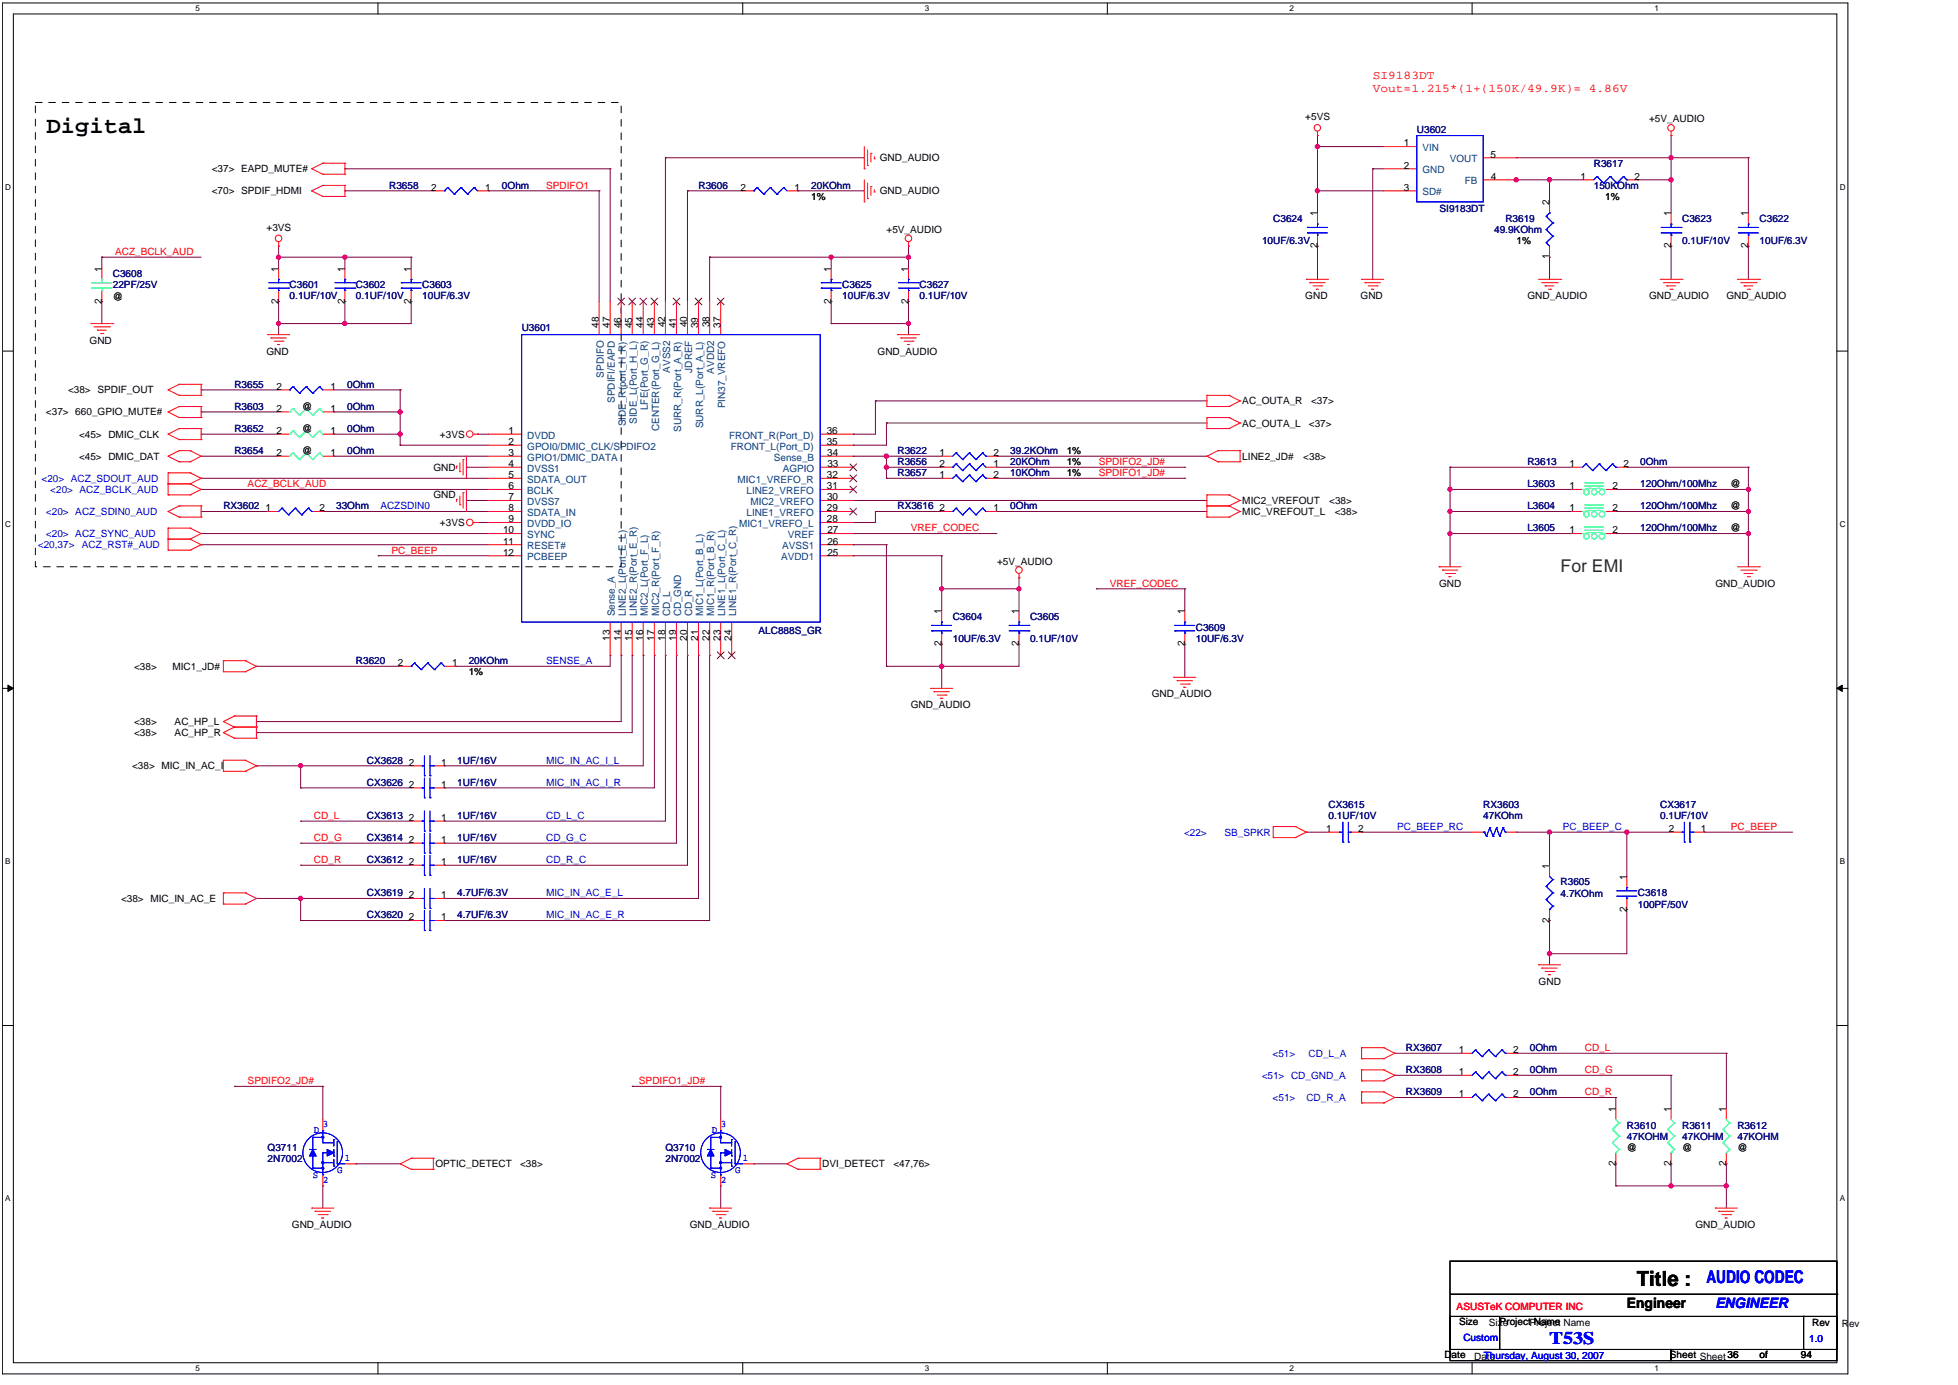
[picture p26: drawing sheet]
<svg xmlns="http://www.w3.org/2000/svg" width="297mm" height="210mm" viewBox="0 0 297 210" stroke-linecap="round" stroke-linejoin="round" font-family="sans-serif">
<defs><g id="words">
<text font-size="3.5" x="7.1" y="20.2">Digital</text>
<text font-size="3.2" x="248.3" y="195">Title :</text>
<text font-size="2.7" fill="#008000" x="236.7" y="86.7">For EMI</text>
<g font-size="2.7" fill="#00f">
<text x="258.8" y="194.6">AUDIO CODEC</text>
<text x="235" y="203.8">T53S</text>
</g>
<text font-size="2.2" x="246.8" y="198.3">Engineer</text>
<text font-size="2.2" fill="#00f" x="260.2" y="198.4">ENGINEER</text>
<g font-size="1.8" fill="#f00">
<text x="208.2" y="12">SI9183DT</text>
<text x="208.2" y="14">Vout=1.215*(1+(150K/49.9K)= 4.86V</text>
</g>
<g font-size="1.5">
<text x="198" y="18.2">+5VS</text>
<text x="212.9" y="22.2">1</text>
<text x="226.1" y="23.9">5</text>
<text x="250.1" y="18.6">+5V_AUDIO</text>
<text x="32.1" y="29.5">&lt;70&gt; SPDIF_HDMI</text>
<text x="32.1" y="26.1">&lt;37&gt; EAPD_MUTE#</text>
<text x="65.4" y="28.9">2</text>
<text x="73.6" y="28.9">1</text>
<text x="112.3" y="28.9">2</text>
<text x="120.5" y="28.9">1</text>
<text x="133.4" y="24.4">GND_AUDIO</text>
<text x="133.4" y="29.5">GND_AUDIO</text>
<text x="212.9" y="25.6">2</text>
<text x="212.9" y="28.9">3</text>
<text x="226.1" y="27.2">4</text>
<text x="239.7" y="27.2">1</text>
<text x="247.9" y="27.2">2</text>
<text x="40.4" y="35">+3VS</text>
<text x="123.1" y="30.3">1%</text>
<text x="134.5" y="35.3">+5V_AUDIO</text>
<text x="199.8" y="32.8" transform="rotate(-90 199.8 32.8)">1</text>
<text x="235" y="31.1" transform="rotate(-90 235 31.1)">2</text>
<text x="243.5" y="30.3">1%</text>
<text x="253.5" y="32.8" transform="rotate(-90 253.5 32.8)">1</text>
<text x="265.2" y="32.8" transform="rotate(-90 265.2 32.8)">1</text>
<text x="15.4" y="41.2" transform="rotate(-90 15.4 41.2)">1</text>
<text x="42.2" y="41.2" transform="rotate(-90 42.2 41.2)">1</text>
<text x="52.3" y="41.2" transform="rotate(-90 52.3 41.2)">1</text>
<text x="62.3" y="41.2" transform="rotate(-90 62.3 41.2)">1</text>
<text x="126.1" y="41.2" transform="rotate(-90 126.1 41.2)">1</text>
<text x="137.8" y="41.2" transform="rotate(-90 137.8 41.2)">1</text>
<text x="199.8" y="37.7" transform="rotate(-90 199.8 37.7)">2</text>
<text x="230" y="37">1%</text>
<text x="235" y="39.3" transform="rotate(-90 235 39.3)">1</text>
<text x="253.5" y="37.7" transform="rotate(-90 253.5 37.7)">2</text>
<text x="265.2" y="37.7" transform="rotate(-90 265.2 37.7)">2</text>
<text x="15.4" y="46" transform="rotate(-90 15.4 46)">2</text>
<text x="17.1" y="45.4">@</text>
<text x="42.2" y="46" transform="rotate(-90 42.2 46)">2</text>
<text x="52.3" y="46" transform="rotate(-90 52.3 46)">2</text>
<text x="62.3" y="46" transform="rotate(-90 62.3 46)">2</text>
<text x="126.1" y="46" transform="rotate(-90 126.1 46)">2</text>
<text x="137.8" y="46" transform="rotate(-90 137.8 46)">2</text>
<text x="198" y="45.4">GND</text>
<text x="206.4" y="45.4">GND</text>
<text x="231.7" y="45.4">GND_AUDIO</text>
<text x="250.1" y="45.4">GND_AUDIO</text>
<text x="261.9" y="45.4">GND_AUDIO</text>
<text x="13.6" y="52.1">GND</text>
<text x="40.4" y="53.8">GND</text>
<text x="90.9" y="49.7" transform="rotate(-90 90.9 49.7)">48</text>
<text x="92.5" y="49.7" transform="rotate(-90 92.5 49.7)">47</text>
<text x="94.2" y="49.7" transform="rotate(-90 94.2 49.7)">46</text>
<text x="95.9" y="49.7" transform="rotate(-90 95.9 49.7)">45</text>
<text x="97.5" y="49.7" transform="rotate(-90 97.5 49.7)">44</text>
<text x="99.2" y="49.8" transform="rotate(-90 99.2 49.8)">43</text>
<text x="100.9" y="49.7" transform="rotate(-90 100.9 49.7)">42</text>
<text x="102.6" y="49.8" transform="rotate(-90 102.6 49.8)">41</text>
<text x="104.3" y="49.7" transform="rotate(-90 104.3 49.7)">40</text>
<text x="105.9" y="49.7" transform="rotate(-90 105.9 49.7)">39</text>
<text x="107.6" y="49.7" transform="rotate(-90 107.6 49.7)">38</text>
<text x="109.3" y="49.7" transform="rotate(-90 109.3 49.7)">37</text>
<text x="133.1" y="53.8">GND_AUDIO</text>
<text x="10.3" y="59.6">&lt;38&gt; SPDIF_OUT</text>
<text x="41.9" y="59.1">2</text>
<text x="50.1" y="59.1">1</text>
<text x="7" y="63">&lt;37&gt; 660_GPIO_MUTE#</text>
<text x="41.9" y="65.8">2</text>
<text x="41.9" y="62.4">2</text>
<text x="45.8" y="65.5">@</text>
<text x="45.8" y="62.1">@</text>
<text x="50.1" y="65.8">1</text>
<text x="50.1" y="62.4">1</text>
<text x="77.2" y="65.8">1</text>
<text x="125.4" y="65.8">36</text>
<text x="188.4" y="64.7">AC_OUTA_L</text>
<text x="188.4" y="61.3">AC_OUTA_R</text>
<text x="198.5" y="64.7">&lt;37&gt;</text>
<text x="198.9" y="61.3">&lt;37&gt;</text>
<text x="12" y="69.7">&lt;45&gt; DMIC_DAT</text>
<text x="12" y="66.3">&lt;45&gt; DMIC_CLK</text>
<text x="41.9" y="69.2">2</text>
<text x="45.8" y="68.9">@</text>
<text x="50.1" y="69.2">1</text>
<text x="65.7" y="71.4">GND</text>
<text x="66.7" y="66.3">+3VS</text>
<text x="77.2" y="67.5">2</text>
<text x="77.2" y="69.1">3</text>
<text x="77.2" y="70.8">4</text>
<text x="125.4" y="67.5">35</text>
<text x="125.5" y="69.1">34</text>
<text x="125.5" y="70.8">33</text>
<text x="142.5" y="69.2">1</text>
<text x="142.5" y="70.8">2</text>
<text x="150.7" y="69.2">2</text>
<text x="150.7" y="70.8">1</text>
<text x="161.8" y="68.9">1%</text>
<text x="161.8" y="70.5">1%</text>
<text x="188.4" y="69.7">LINE2_JD#</text>
<text x="197.7" y="69.7">&lt;38&gt;</text>
<text x="238.1" y="70.8">1</text>
<text x="246.3" y="70.8">2</text>
<text x="40.3" y="77.5">1</text>
<text x="48.4" y="77.5">2</text>
<text x="65.7" y="75.6">GND</text>
<text x="77.2" y="72.5">5</text>
<text x="77.2" y="74.2">6</text>
<text x="77.2" y="75.9">7</text>
<text x="77.2" y="77.5">8</text>
<text x="125.4" y="72.5">32</text>
<text x="125.4" y="77.5">29</text>
<text x="125.4" y="74.2">31</text>
<text x="125.4" y="75.9">30</text>
<text x="142.5" y="77.5">2</text>
<text x="142.5" y="72.5">1</text>
<text x="150.7" y="77.5">1</text>
<text x="150.7" y="72.5">2</text>
<text x="161.8" y="72.2">1%</text>
<text x="188.4" y="76.4">MIC2_VREFOUT</text>
<text x="201.6" y="76.4">&lt;38&gt;</text>
<text x="238.1" y="74.2">1</text>
<text x="238.1" y="77.5">1</text>
<text x="244.6" y="74.2">2</text>
<text x="244.6" y="77.5">2</text>
<text x="262.5" y="73.9">@</text>
<text x="262.5" y="77.2">@</text>
<text x="66.7" y="79.8">+3VS</text>
<text x="76.3" y="80.9">10</text>
<text x="76.3" y="82.6">11</text>
<text x="77.2" y="79.2">9</text>
<text x="125.4" y="79.2">28</text>
<text x="125.5" y="82.6">26</text>
<text x="125.5" y="80.9">27</text>
<text x="188.4" y="78.1">MIC_VREFOUT_L</text>
<text x="202.5" y="78.1">&lt;38&gt;</text>
<text x="238.1" y="80.9">1</text>
<text x="244.6" y="80.9">2</text>
<text x="262.5" y="80.6">@</text>
<text x="76.3" y="84.2">12</text>
<text x="125.5" y="84.2">25</text>
<text x="151.2" y="85.6">+5V_AUDIO</text>
<text x="218.3" y="89">GND</text>
<text x="260.2" y="89">GND_AUDIO</text>
<text x="142.8" y="93.2" transform="rotate(-90 142.8 93.2)">1</text>
<text x="154.6" y="93.2" transform="rotate(-90 154.6 93.2)">1</text>
<text x="179.7" y="93.2" transform="rotate(-90 179.7 93.2)">1</text>
<text x="20.3" y="101.5">&lt;38&gt;</text>
<text x="26.2" y="101.5">MIC1_JD#</text>
<text x="60.4" y="101">2</text>
<text x="68.6" y="101">1</text>
<text x="92.5" y="97.1" transform="rotate(-90 92.5 97.1)">13</text>
<text x="94.2" y="97.1" transform="rotate(-90 94.2 97.1)">14</text>
<text x="95.9" y="97.1" transform="rotate(-90 95.9 97.1)">15</text>
<text x="97.5" y="97.1" transform="rotate(-90 97.5 97.1)">16</text>
<text x="99.2" y="97.1" transform="rotate(-90 99.2 97.1)">17</text>
<text x="100.9" y="97.1" transform="rotate(-90 100.9 97.1)">18</text>
<text x="102.6" y="97.1" transform="rotate(-90 102.6 97.1)">19</text>
<text x="104.3" y="97.1" transform="rotate(-90 104.3 97.1)">20</text>
<text x="105.9" y="97.1" transform="rotate(-90 105.9 97.1)">21</text>
<text x="107.6" y="97.1" transform="rotate(-90 107.6 97.1)">22</text>
<text x="109.3" y="97.1" transform="rotate(-90 109.3 97.1)">23</text>
<text x="111" y="97.1" transform="rotate(-90 111 97.1)">24</text>
<text x="142.8" y="98" transform="rotate(-90 142.8 98)">2</text>
<text x="154.6" y="98" transform="rotate(-90 154.6 98)">2</text>
<text x="179.7" y="98" transform="rotate(-90 179.7 98)">2</text>
<text x="71.1" y="102.4">1%</text>
<text x="138.1" y="107.4">GND_AUDIO</text>
<text x="174.7" y="105.7">GND_AUDIO</text>
<text x="20.3" y="109.9">&lt;38&gt;</text>
<text x="20.3" y="111.6">&lt;38&gt;</text>
<text x="26.5" y="109.9">AC_HP_L</text>
<text x="26.5" y="111.6">AC_HP_R</text>
<text x="20" y="116.6">&lt;38&gt; MIC_IN_AC_I</text>
<text x="62" y="116.1">2</text>
<text x="62" y="119.4">2</text>
<text x="66.9" y="116.1">1</text>
<text x="66.9" y="119.4">1</text>
<text x="62" y="124.5">2</text>
<text x="66.9" y="124.5">1</text>
<text x="62" y="127.8">2</text>
<text x="62" y="131.2">2</text>
<text x="66.9" y="127.8">1</text>
<text x="66.9" y="131.2">1</text>
<text x="201.2" y="126.2">1</text>
<text x="206" y="126.2">2</text>
<text x="235" y="131.7" transform="rotate(-90 235 131.7)">1</text>
<text x="253.1" y="126.2">2</text>
<text x="258" y="126.2">1</text>
<text x="18.4" y="136.7">&lt;38&gt; MIC_IN_AC_E</text>
<text x="62" y="136.2">2</text>
<text x="66.9" y="136.2">1</text>
<text x="246.8" y="133.4" transform="rotate(-90 246.8 133.4)">1</text>
<text x="62" y="139.6">2</text>
<text x="66.9" y="139.6">1</text>
<text x="235" y="139.9" transform="rotate(-90 235 139.9)">2</text>
<text x="246.8" y="138.2" transform="rotate(-90 246.8 138.2)">2</text>
<text x="233.4" y="149.3">GND</text>
<text x="221.3" y="159.7">1</text>
<text x="229.5" y="159.7">2</text>
<text x="221.3" y="166.4">1</text>
<text x="221.3" y="163">1</text>
<text x="229.5" y="166.4">2</text>
<text x="229.5" y="163">2</text>
<text x="245.1" y="168.6" transform="rotate(-90 245.1 168.6)">1</text>
<text x="253.5" y="168.6" transform="rotate(-90 253.5 168.6)">1</text>
<text x="261.8" y="168.6" transform="rotate(-90 261.8 168.6)">1</text>
<text x="66.1" y="177">OPTIC_DETECT</text>
<text x="78.9" y="177">&lt;38&gt;</text>
<text x="124.7" y="177">DVI_DETECT</text>
<text x="135.5" y="177">&lt;47,76&gt;</text>
<text x="245.1" y="176.8" transform="rotate(-90 245.1 176.8)">2</text>
<text x="246.8" y="174.5">@</text>
<text x="253.5" y="176.8" transform="rotate(-90 253.5 176.8)">2</text>
<text x="255.2" y="174.5">@</text>
<text x="261.8" y="176.8" transform="rotate(-90 261.8 176.8)">2</text>
<text x="263.5" y="174.5">@</text>
<text x="44.3" y="186.2">GND_AUDIO</text>
<text x="104.6" y="186.2">GND_AUDIO</text>
<text x="257.2" y="186.2">GND_AUDIO</text>
<text x="221.3" y="200.9">Size</text>
<text x="225.8" y="201.1">Size</text>
<text x="227.5" y="200.9">Project Name</text>
<text x="232" y="201.1">Project Name</text>
<text x="274.9" y="201.1">Rev</text>
<text x="279.4" y="201.3">Rev</text>
<text x="219.1" y="206">Date</text>
<text x="223.6" y="206.2">Date</text>
<text x="253.3" y="206">Sheet Sheet36</text>
<text x="253.3" y="206">Sheet</text>
<text x="262" y="206">36</text>
<text x="266.9" y="206">of</text>
<text x="273.2" y="206">94</text>
</g>
<g font-size="1.5" fill="#000080">
<text x="214.9" y="20.2">U3602</text>
<text x="59" y="28.6">R3658</text>
<text x="76.1" y="28.6">0Ohm</text>
<text x="106" y="28.6">R3606</text>
<text x="123.1" y="28.6">20KOhm</text>
<text x="241.8" y="25.3">R3617</text>
<text x="241.8" y="28.7">150KOhm</text>
<text x="193.1" y="33.7">C3624</text>
<text x="218.4" y="32.1">SI9183DT</text>
<text x="226.6" y="35.3">49.9KOhm</text>
<text x="228.3" y="33.7">R3619</text>
<text x="255.2" y="33.7">C3623</text>
<text x="266.9" y="33.7">C3622</text>
<text x="191.4" y="37">10UF/6.3V</text>
<text x="255.2" y="37">0.1UF/10V</text>
<text x="266.9" y="37">10UF/6.3V</text>
<text x="17.1" y="42">C3608</text>
<text x="17.1" y="43.7">22PF/25V</text>
<text x="43.9" y="43.7">C3601</text>
<text x="43.9" y="45.4">0.1UF/10V</text>
<text x="54" y="43.7">C3602</text>
<text x="54" y="45.4">0.1UF/10V</text>
<text x="64" y="43.7">C3603</text>
<text x="64" y="45.4">10UF/6.3V</text>
<text x="127.8" y="43.7">C3625</text>
<text x="127.8" y="45.4">10UF/6.3V</text>
<text x="139.5" y="43.7">C3627</text>
<text x="139.5" y="45.4">0.1UF/10V</text>
<text x="79.1" y="50.3">U3601</text>
<text x="35.6" y="58.8">R3655</text>
<text x="52.7" y="58.8">0Ohm</text>
<text x="35.6" y="65.5">R3652</text>
<text x="35.6" y="62.1">R3603</text>
<text x="52.7" y="65.5">0Ohm</text>
<text x="52.7" y="62.1">0Ohm</text>
<text x="35.6" y="68.9">R3654</text>
<text x="52.7" y="68.9">0Ohm</text>
<text x="136.1" y="68.9">R3622</text>
<text x="136.1" y="70.5">R3656</text>
<text x="153.2" y="68.9">39.2KOhm</text>
<text x="153.2" y="70.5">20KOhm</text>
<text x="231.7" y="70.5">R3613</text>
<text x="248.8" y="70.5">0Ohm</text>
<text x="33.9" y="77.2">RX3602</text>
<text x="51" y="77.2">33Ohm</text>
<text x="136.1" y="77.2">RX3616</text>
<text x="136.1" y="72.2">R3657</text>
<text x="153.2" y="77.2">0Ohm</text>
<text x="153.2" y="72.2">10KOhm</text>
<text x="231.7" y="73.9">L3603</text>
<text x="231.7" y="77.2">L3604</text>
<text x="248.8" y="73.9">120Ohm/100Mhz</text>
<text x="248.8" y="77.2">120Ohm/100Mhz</text>
<text x="231.7" y="80.6">L3605</text>
<text x="248.8" y="80.6">120Ohm/100Mhz</text>
<text x="144.5" y="94">C3604</text>
<text x="156.2" y="94">C3605</text>
<text x="181.4" y="95.7">C3609</text>
<text x="54" y="100.7">R3620</text>
<text x="71.1" y="100.7">20KOhm</text>
<text x="115.1" y="96.1">ALC888S_GR</text>
<text x="144.5" y="97.4">10UF/6.3V</text>
<text x="156.2" y="97.4">0.1UF/10V</text>
<text x="181.4" y="97.4">10UF/6.3V</text>
<text x="55.7" y="115.8">CX3628</text>
<text x="55.7" y="119.2">CX3626</text>
<text x="69.4" y="115.8">1UF/16V</text>
<text x="69.4" y="119.2">1UF/16V</text>
<text x="55.7" y="124.2">CX3613</text>
<text x="69.4" y="124.2">1UF/16V</text>
<text x="201.5" y="122.5">CX3615</text>
<text x="201.5" y="124.2">0.1UF/10V</text>
<text x="225" y="122.5">RX3603</text>
<text x="225" y="124.2">47KOhm</text>
<text x="251.8" y="122.5">CX3617</text>
<text x="251.8" y="124.2">0.1UF/10V</text>
<text x="55.7" y="127.5">CX3614</text>
<text x="55.7" y="130.9">CX3612</text>
<text x="69.4" y="127.5">1UF/16V</text>
<text x="69.4" y="130.9">1UF/16V</text>
<text x="55.7" y="135.9">CX3619</text>
<text x="69.4" y="135.9">4.7UF/6.3V</text>
<text x="236.7" y="134.2">R3605</text>
<text x="236.7" y="135.9">4.7KOhm</text>
<text x="248.4" y="135.9">C3618</text>
<text x="248.4" y="137.6">100PF/50V</text>
<text x="55.7" y="139.3">CX3620</text>
<text x="69.4" y="139.3">4.7UF/6.3V</text>
<text x="213.2" y="159.4">RX3607</text>
<text x="232.1" y="159.4">0Ohm</text>
<text x="213.2" y="166.1">RX3609</text>
<text x="213.2" y="162.7">RX3608</text>
<text x="232.1" y="166.1">0Ohm</text>
<text x="232.1" y="162.7">0Ohm</text>
<text x="246.8" y="171.1">R3610</text>
<text x="246.8" y="172.8">47KOHM</text>
<text x="255.2" y="171.1">R3611</text>
<text x="255.2" y="172.8">47KOHM</text>
<text x="263.5" y="171.1">R3612</text>
<text x="263.5" y="172.8">47KOHM</text>
<text x="40.6" y="174.5">Q3711</text>
<text x="40.6" y="176.2">2N7002</text>
<text x="100.9" y="174.5">Q3710</text>
<text x="100.9" y="176.2">2N7002</text>
</g>
<g font-size="1.5" fill="#004080">
<text x="215.8" y="22.9">VIN</text>
<text x="215.8" y="26.3">GND</text>
<text x="215.8" y="29.6">SD#</text>
<text x="219.9" y="24.6">VOUT</text>
<text x="222.2" y="27.9">FB</text>
<text x="91.6" y="57.3" transform="rotate(-90 91.6 57.3)">SPDIFO</text>
<text x="101.6" y="56.5" transform="rotate(-90 101.6 56.5)">AVSS2</text>
<text x="105" y="56.5" transform="rotate(-90 105 56.5)">JDREF</text>
<text x="108.3" y="56.7" transform="rotate(-90 108.3 56.7)">AVDD2</text>
<text x="93.3" y="61.1" transform="rotate(-90 93.3 61.1)">SPDIFI/EAPD</text>
<text x="94.9" y="64.6" transform="rotate(-90 94.9 64.6)">SIDE_R(port_H_R)</text>
<text x="96.6" y="64.3" transform="rotate(-90 96.6 64.3)">SIDE_L(Port_H_L)</text>
<text x="98.3" y="62.2" transform="rotate(-90 98.3 62.2)">LFE(Port_G_R)</text>
<text x="100" y="65.4" transform="rotate(-90 100 65.4)">CENTER(Port_G_L)</text>
<text x="103.3" y="65.5" transform="rotate(-90 103.3 65.5)">SURR_R(Port_A_R)</text>
<text x="106.7" y="65" transform="rotate(-90 106.7 65)">SURR_L(Port_A_L)</text>
<text x="110" y="61.9" transform="rotate(-90 110 61.9)">PIN37_VREFO</text>
<text x="80" y="66.5">DVDD</text>
<text x="80" y="68.2">GPOI0/DMIC_CLK/SPDIFO2</text>
<text x="80" y="69.9">GPIO1/DMIC_DATA</text>
<text x="80" y="71.5">DVSS1</text>
<text x="110.6" y="66.5">FRONT_R(Port_D)</text>
<text x="110.9" y="68.2">FRONT_L(Port_D)</text>
<text x="117.4" y="69.9">Sense_B</text>
<text x="118.7" y="71.5">AGPIO</text>
<text x="80" y="73.2">SDATA_OUT</text>
<text x="80" y="74.9">BCLK</text>
<text x="80" y="76.6">DVSS7</text>
<text x="111.9" y="73.2">MIC1_VREFO_R</text>
<text x="113.2" y="74.9">LINE2_VREFO</text>
<text x="113.8" y="76.6">MIC2_VREFO</text>
<text x="80" y="78.2">SDATA_IN</text>
<text x="80" y="79.9">DVDD_IO</text>
<text x="80" y="81.6">SYNC</text>
<text x="80" y="83.3">RESET#</text>
<text x="112.1" y="79.9">MIC1_VREFO_L</text>
<text x="113.2" y="78.2">LINE1_VREFO</text>
<text x="118.7" y="83.3">AVSS1</text>
<text x="119.5" y="81.6">VREF</text>
<text x="80" y="84.9">PCBEEP</text>
<text x="118.5" y="84.9">AVDD1</text>
<text x="93.3" y="93.5" transform="rotate(-90 93.3 93.5)">Sense_A</text>
<text x="94.9" y="93.5" transform="rotate(-90 94.9 93.5)">LINE2_L(Port_E_L)</text>
<text x="96.6" y="93.5" transform="rotate(-90 96.6 93.5)">LINE2_R(Port_E_R)</text>
<text x="98.3" y="93.5" transform="rotate(-90 98.3 93.5)">MIC2_L(Port_F_L)</text>
<text x="100" y="93.5" transform="rotate(-90 100 93.5)">MIC2_R(Port_F_R)</text>
<text x="101.6" y="93.5" transform="rotate(-90 101.6 93.5)">CD_L</text>
<text x="103.3" y="93.5" transform="rotate(-90 103.3 93.5)">CD_GND</text>
<text x="105" y="93.5" transform="rotate(-90 105 93.5)">CD_R</text>
<text x="106.7" y="93.5" transform="rotate(-90 106.7 93.5)">MIC1_L(Port_B_L)</text>
<text x="108.3" y="93.5" transform="rotate(-90 108.3 93.5)">MIC1_R(Port_B_R)</text>
<text x="110" y="93.5" transform="rotate(-90 110 93.5)">LINE1_L(Port_C_L)</text>
<text x="111.7" y="93.5" transform="rotate(-90 111.7 93.5)">LINE1_R(Port_C_R)</text>
</g>
<g font-size="1.5" fill="#f00">
<text x="82.8" y="28.6">SPDIFO1</text>
<text x="17.5" y="38.7">ACZ_BCLK_AUD</text>
<text x="166.7" y="70.5">SPDIFO2_JD#</text>
<text x="37.6" y="73.9">ACZ_BCLK_AUD</text>
<text x="166.7" y="72.2">SPDIFO1_JD#</text>
<text x="59.4" y="83.9">PC_BEEP</text>
<text x="138.1" y="80.6">VREF_CODEC</text>
<text x="168.3" y="88.9">VREF_CODEC</text>
<text x="47.6" y="124.2">CD_L</text>
<text x="262.5" y="125.8">PC_BEEP</text>
<text x="47.6" y="127.5">CD_G</text>
<text x="47.6" y="130.9">CD_R</text>
<text x="240.4" y="159.4">CD_L</text>
<text x="37.6" y="164.4">SPDIFO2_JD#</text>
<text x="96.9" y="164.4">SPDIFO1_JD#</text>
<text x="240.4" y="166.1">CD_R</text>
<text x="240.4" y="162.7">CD_G</text>
<text x="221" y="198.6">ASUSTeK COMPUTER INC</text>
</g>
<g font-size="1.5" fill="#00f">
<text x="6.3" y="73">&lt;20&gt; ACZ_SDOUT_AUD</text>
<text x="7.6" y="74.7">&lt;20&gt; ACZ_BCLK_AUD</text>
<text x="57.7" y="77.2">ACZSDIN0</text>
<text x="5.7" y="83.1">&lt;20,37&gt;</text>
<text x="7" y="78.1">&lt;20&gt; ACZ_SDIN0_AUD</text>
<text x="7" y="81.4">&lt;20&gt; ACZ_SYNC_AUD</text>
<text x="12.4" y="83.1">ACZ_RST#_AUD</text>
<text x="82.8" y="100.7">SENSE_A</text>
<text x="82.8" y="119.1">MIC_IN_AC_I_R</text>
<text x="82.8" y="115.8">MIC_IN_AC_I_L</text>
<text x="82.8" y="124.2">CD_L_C</text>
<text x="211.9" y="125.8">PC_BEEP_RC</text>
<text x="237.1" y="125.8">PC_BEEP_C</text>
<text x="82.8" y="127.5">CD_G_C</text>
<text x="82.8" y="130.9">CD_R_C</text>
<text x="179.6" y="126.7">&lt;22&gt;</text>
<text x="185.8" y="126.7">SB_SPKR</text>
<text x="82.8" y="135.9">MIC_IN_AC_E_L</text>
<text x="82.8" y="139.2">MIC_IN_AC_E_R</text>
<text x="193" y="160.2">&lt;51&gt;</text>
<text x="198.5" y="160.2">CD_L_A</text>
<text x="191.4" y="163.6">&lt;51&gt; CD_GND_A</text>
<text x="193" y="166.9">&lt;51&gt;</text>
<text x="198.2" y="166.9">CD_R_A</text>
<text x="47.6" y="171.8">D</text>
<text x="49" y="170.9">3</text>
<text x="108" y="171.8">D</text>
<text x="109.3" y="170.9">3</text>
<text x="47.5" y="178.7">S</text>
<text x="49" y="179.4">2</text>
<text x="51.2" y="177.8">G</text>
<text x="52.3" y="176">1</text>
<text x="107.8" y="178.7">S</text>
<text x="109.3" y="179.4">2</text>
<text x="111.5" y="177.8">G</text>
<text x="112.7" y="176">1</text>
<text x="222" y="203.3">Custom</text>
<text x="274.4" y="203.5">1.0</text>
<text x="225.1" y="206">Thursday, August 30, 2007</text>
</g>
<g font-size="1.2">
<text x="29.7" y="1.7">5</text>
<text x="140.3" y="1.7">3</text>
<text x="195.6" y="1.7">2</text>
<text x="250.9" y="1.7">1</text>
<text x=".8" y="28.7">D</text>
<text x="279.1" y="28.7">D</text>
<text x=".8" y="79.9">C</text>
<text x="279.1" y="79.9">C</text>
<text x=".8" y="131">B</text>
<text x="279.1" y="131">B</text>
<text x=".8" y="182.1">A</text>
<text x="279.1" y="182.1">A</text>
<text x="29.7" y="207.9">5</text>
<text x="140.3" y="207.9">3</text>
<text x="195.6" y="207.9">2</text>
<text x="250.9" y="207.9">1</text>
</g>
</g></defs>
<path d="M.4 .4h279.9v207.9h-279.9zM2 2.1h276.6v204.5h-276.6z" fill="none" stroke="#000" stroke-width=".15"/>
<g fill="#fff">
<path d="M29.7 .6h.6v1.4h-.6z"/>
<path d="M29.7 206.8h.6v1.3h-.6z"/>
</g>
<path d="M57.3 .4v1.7M57.3 206.6v1.7" fill="none" stroke="#000" stroke-width=".15"/>
<g fill="#fff">
<path d="M85 .6h.6v1.4h-.6z"/>
<path d="M85 206.8h.6v1.3h-.6z"/>
</g>
<path d="M112.7 .4v1.7M112.7 206.6v1.7" fill="none" stroke="#000" stroke-width=".15"/>
<g fill="#fff">
<path d="M140.3 .6h.7v1.4h-.7z"/>
<path d="M140.3 206.8h.7v1.3h-.7z"/>
</g>
<path d="M168 .4v1.7M168 206.6v1.7" fill="none" stroke="#000" stroke-width=".15"/>
<g fill="#fff">
<path d="M195.6 .6h.7v1.4h-.7z"/>
<path d="M195.6 206.8h.7v1.3h-.7z"/>
</g>
<path d="M223.3 .4v1.7M223.3 206.6v1.7" fill="none" stroke="#000" stroke-width=".15"/>
<g fill="#fff">
<path d="M250.9 .6h.7v1.4h-.7z"/>
<path d="M250.9 206.8h.7v1.3h-.7z"/>
<path d="M.8 27.7h.8v1.3h-.8z"/>
<path d="M279 27.7h.9v1.3h-.9z"/>
<path d="M.8 78.8h.8v1.3h-.8z"/>
<path d="M279 78.8h.9v1.3h-.9z"/>
</g>
<path d="M.4 53.2h1.6M278.6 53.2h1.7" fill="none" stroke="#000" stroke-width=".15"/>
<g fill="#fff">
<path d="M.8 129.9h.8v1.4h-.8z"/>
<path d="M279 129.9h.8v1.4h-.8z"/>
</g>
<path d="M.4 104.4h1.6M1.2 103.9l.8 .5-.8 .4zM278.6 104.4h1.7M278.6 104.4l.8-.5v.9z" fill="none" stroke="#000" stroke-width=".15"/>
<path d="M1.2 103.9l.8 .5-.8 .4zM278.6 104.4l.8-.5v.9z" fill="#000"/>
<g fill="#fff">
<path d="M.8 181h.8v1.4h-.8z"/>
<path d="M279 181h.8v1.4h-.8z"/>
</g>
<path d="M.4 155.5h1.6M278.6 155.5h1.7" fill="none" stroke="#000" stroke-width=".15"/>
<g fill="none" stroke="#800040" stroke-width=".15">
<path d="M211.6 159.7h10M211.6 159.7h.1M230 166.4h.1M230 163h.1M230 163h23.5M230 166.4h15.1M245.1 176.5h.1M245.1 166.4h.1M245.1 166.4v1.7M245.1 176.5v3.3M253.5 176.5h.1M253.5 163h.1"/>
<path d="M253.5 163v5.1M253.5 176.5v3.3M261.9 179.8h.1M261.9 179.8v3.4"/>
</g>
<circle cx="261.8" cy="179.8" r=".33" fill="#f0f"/>
<circle cx="261.8" cy="179.8" r=".33" fill="none" stroke="#f0f" stroke-width=".15"/>
<g fill="none" stroke="#800040" stroke-width=".15">
<path d="M230 159.7h31.9M230 159.7h.1M261.9 159.7h.1M261.9 159.7v8.4M109.3 179.8h.1M109.3 164.7h.1M109.3 164.7v5.1M109.3 179.8v3.4M114.3 176.5h.1M114.3 176.5h5.1M211.6 166.4h10M211.6 163h10"/>
<path d="M211.6 166.4h.1M211.6 163h.1M253.5 179.8h8.4M253.5 179.8h.1"/>
</g>
<circle cx="253.5" cy="179.8" r=".33" fill="#f0f"/>
<circle cx="253.5" cy="179.8" r=".33" fill="none" stroke="#f0f" stroke-width=".15"/>
<path d="M199.8 37.3h.1M199.8 20.6h.1M199.8 28.9h.1M199.8 20.6v1.6M199.8 28.9v3.4M199.8 37.3v5.1M253.5 20.6h.1M253.5 20.6v3.3M245.1 179.8h8.4M245.1 179.8h.1" fill="none" stroke="#800040" stroke-width=".15"/>
<circle cx="199.8" cy="28.9" r=".32" fill="#f0f"/>
<circle cx="199.8" cy="28.9" r=".32" fill="none" stroke="#f0f" stroke-width=".15"/>
<path d="M230 23.9h.1M230 23.9h23.5M235 27.3h.1M235 27.3v3.3" fill="none" stroke="#800040" stroke-width=".15"/>
<circle cx="235" cy="27.3" r=".33" fill="#f0f"/>
<circle cx="235" cy="27.3" r=".33" fill="none" stroke="#f0f" stroke-width=".15"/>
<path d="M199.8 22.2h.1M199.8 22.2h10.1M235 39h.1M235 27.3h.1M235 39v3.4M235 27.3h5.1M253.5 27.3h.1M253.5 27.3v5" fill="none" stroke="#800040" stroke-width=".15"/>
<circle cx="253.5" cy="27.3" r=".33" fill="#f0f"/>
<circle cx="253.5" cy="27.3" r=".33" fill="none" stroke="#f0f" stroke-width=".15"/>
<g fill="none" stroke="#800040" stroke-width=".15">
<path d="M199.8 28.9h.1M199.8 28.9h10.1M208.2 25.6h1.7M208.2 25.6h.1M248.4 27.3h5.1M248.4 27.3h.1M253.5 23.9h11.7M253.5 37.3h.1M253.5 23.9h.1M253.5 37.3v5.1M265.2 37.3h.1M265.2 23.9h.1"/>
<path d="M265.2 23.9v8.4M265.2 37.3v5.1M245.1 77.6h20.1M245.1 77.6h.1M246.8 70.8h18.4M246.8 70.8h.1M265.2 80.9h.1M265.2 80.9v5"/>
</g>
<circle cx="265.2" cy="80.9" r=".32" fill="#f0f"/>
<circle cx="265.2" cy="80.9" r=".32" fill="none" stroke="#f0f" stroke-width=".15"/>
<path d="M219.9 74.2h.1M219.9 74.2v3.4M245.1 74.2h20.1M245.1 74.2h.1M265.2 70.8h.1M265.2 74.2h.1M265.2 70.8v6.8M219.9 80.9h.1M219.9 80.9h18.5M245.1 80.9h20.1M245.1 80.9h.1" fill="none" stroke="#800040" stroke-width=".15"/>
<circle cx="265.2" cy="74.2" r=".32" fill="#f0f"/>
<circle cx="265.2" cy="74.2" r=".32" fill="none" stroke="#f0f" stroke-width=".15"/>
<path d="M208.2 25.6h.1M208.2 25.6v16.8M219.9 77.6h.1M219.9 77.6h18.5M219.9 80.9h.1M219.9 80.9v5" fill="none" stroke="#800040" stroke-width=".15"/>
<circle cx="219.9" cy="80.9" r=".32" fill="#f0f"/>
<circle cx="219.9" cy="80.9" r=".32" fill="none" stroke="#f0f" stroke-width=".15"/>
<path d="M219.9 74.2h.1M219.9 74.2h18.5" fill="none" stroke="#800040" stroke-width=".15"/>
<circle cx="219.9" cy="74.2" r=".32" fill="#f0f"/>
<circle cx="219.9" cy="74.2" r=".32" fill="none" stroke="#f0f" stroke-width=".15"/>
<g fill="none" stroke="#800040" stroke-width=".15">
<path d="M219.9 70.8h.1M219.9 70.8h18.5M198.1 126.2h3.4M198.1 126.2h.1M206.5 126.2h16.8M206.5 126.2h.1M230 126.2h5M230 126.2h.1M235 126.2h.1M235 126.2v5M246.8 126.2h6.7M246.8 126.2h.1"/>
<path d="M246.8 137.9h.1M246.8 126.2v6.7M246.8 137.9v6.7M235 144.6h.1M235 144.6v1.7"/>
</g>
<circle cx="235" cy="144.6" r=".33" fill="#f0f"/>
<circle cx="235" cy="144.6" r=".33" fill="none" stroke="#f0f" stroke-width=".15"/>
<path d="M235 126.2h.1M235 126.2h11.8M235 144.6h.1M235 144.6h11.8" fill="none" stroke="#800040" stroke-width=".15"/>
<circle cx="246.8" cy="126.2" r=".33" fill="#f0f"/>
<circle cx="246.8" cy="126.2" r=".33" fill="none" stroke="#f0f" stroke-width=".15"/>
<circle cx="235" cy="126.2" r=".33" fill="#f0f"/>
<circle cx="235" cy="126.2" r=".33" fill="none" stroke="#f0f" stroke-width=".15"/>
<g fill="none" stroke="#800040" stroke-width=".15">
<path d="M100.9 99.4h.1M100.9 99.4v25.1h-33.5M102.6 99.4h.1M102.6 99.4v28.4h-35.2M104.3 99.4h.1M104.3 99.4v31.8h-36.9M38.9 101h.1M38.9 101h21.8M69.1 101h.1M69.1 101h23.5M45.6 127.8h16.8M45.6 124.5h16.8"/>
<path d="M45.6 131.2h16.8M45.6 139.6h16.8M45.6 136.2h16.8M45.6 127.8h.1M45.6 124.5h.1M45.6 131.2h.1M45.6 139.6h.1M45.6 136.2h.1M45.6 136.2v3.4M67.4 124.5h.1M67.4 127.8h.1M67.4 131.2h.1"/>
<path d="M258.5 126.2h.1M258.5 126.2h13.4"/>
</g>
<circle cx="45.6" cy="136.2" r=".33" fill="#f0f"/>
<circle cx="45.6" cy="136.2" r=".33" fill="none" stroke="#f0f" stroke-width=".15"/>
<path d="M105.9 99.4h.1M105.9 99.4v36.8h-38.5M107.6 99.4h.1M107.6 99.4v40.2h-40.2M45.6 116.1h16.8M45.6 116.1h.1M67.4 136.2h.1M67.4 139.6h.1" fill="none" stroke="#800040" stroke-width=".15"/>
<circle cx="45.6" cy="116.1" r=".32" fill="#f0f"/>
<circle cx="45.6" cy="116.1" r=".32" fill="none" stroke="#f0f" stroke-width=".15"/>
<g fill="none" stroke="#800040" stroke-width=".15">
<path d="M50.6 65.8h.1M50.6 65.8h10.1M92.6 99.4h.1M92.6 99.4v1.6M94.2 99.4h.1M94.2 99.4v10h-55.3M95.9 99.4h.1M95.9 99.4v11.7h-57M97.6 99.4h.1M97.6 99.4v16.7h-30.2M99.3 99.4h.1M99.3 99.4v20.1h-31.9"/>
<path d="M38.9 109.4h.1M38.9 111.1h.1M45.6 119.5h16.8M45.6 116.1h.1M45.6 119.5h.1M45.6 116.1v3.4M67.4 119.5h.1M67.4 116.1h.1"/>
</g>
<circle cx="60.7" cy="65.8" r=".32" fill="#f0f"/>
<circle cx="60.7" cy="65.8" r=".32" fill="none" stroke="#f0f" stroke-width=".15"/>
<g fill="none" stroke="#800040" stroke-width=".15">
<path d="M15.4 39h.1M15.4 39v1.7M15.4 39h15.1M42.3 37.3h.1M42.3 39h.1M42.3 37.3v1.7M42.3 39h10M52.3 39h.1M52.3 39v1.7M62.4 39h.1M62.4 39v1.7M15.4 45.7h.1"/>
<path d="M15.4 45.7v3.4M42.3 45.7h.1M42.3 45.7v3.4M52.3 45.7h.1M52.3 49.1h.1M52.3 45.7v3.4M62.4 45.7h.1M62.4 45.7v3.4h-10.1M30.5 62.5h.1M30.5 62.5h11.8"/>
</g>
<circle cx="52.3" cy="39" r=".32" fill="#f0f"/>
<circle cx="52.3" cy="39" r=".32" fill="none" stroke="#f0f" stroke-width=".15"/>
<circle cx="42.3" cy="39" r=".32" fill="#f0f"/>
<circle cx="42.3" cy="39" r=".32" fill="none" stroke="#f0f" stroke-width=".15"/>
<path d="M42.3 49.1h.1M42.3 49.1h10M30.5 74.2h43.6M30.5 74.2h.1" fill="none" stroke="#800040" stroke-width=".15"/>
<circle cx="52.3" cy="49" r=".32" fill="#f0f"/>
<circle cx="52.3" cy="49" r=".32" fill="none" stroke="#f0f" stroke-width=".15"/>
<circle cx="42.3" cy="49" r=".32" fill="#f0f"/>
<circle cx="42.3" cy="49" r=".32" fill="none" stroke="#f0f" stroke-width=".15"/>
<g fill="none" stroke="#800040" stroke-width=".15">
<path d="M42.3 39h.1M42.3 39v1.7M52.3 39h10.1M52.3 39h.1M42.3 49.1h.1M42.3 49.1v1.6M30.5 72.5h43.6M30.5 77.6h10.1M30.5 77.6h.1M30.5 72.5h.1M49 77.6h25.1M49 77.6h.1"/>
<path d="M50.6 62.5h.1M50.6 62.5h10.1M70.8 70.8h3.3M70.8 75.9h3.3M70.8 70.8h.1M70.8 75.9h.1M30.5 80.9h43.6M30.5 82.6h43.6M30.5 80.9h.1M30.5 82.6h.1M57.4 84.3h16.7M57.4 84.3h.1"/>
</g>
<circle cx="60.7" cy="62.5" r=".33" fill="#f0f"/>
<circle cx="60.7" cy="62.5" r=".33" fill="none" stroke="#f0f" stroke-width=".15"/>
<g fill="none" stroke="#800040" stroke-width=".15">
<path d="M126.1 39h.1M126.1 39v1.7M126.1 39h11.7M137.8 39h.1M137.8 39v1.7M126.1 45.7h.1M126.1 49.1h.1M126.1 45.7v3.4M126.1 49.1h11.7M30.5 65.8h.1M30.5 65.8h11.8M60.7 67.5h13.4"/>
<path d="M60.7 67.5h.1M72.4 65.8h1.7M72.4 79.2h1.7M72.4 65.8h.1M72.4 79.2h.1"/>
</g>
<circle cx="137.8" cy="39" r=".32" fill="#f0f"/>
<circle cx="137.8" cy="39" r=".32" fill="none" stroke="#f0f" stroke-width=".15"/>
<circle cx="126.1" cy="39" r=".32" fill="#f0f"/>
<circle cx="126.1" cy="39" r=".32" fill="none" stroke="#f0f" stroke-width=".15"/>
<path d="M137.8 49.1h.1M137.8 49.1v1.6" fill="none" stroke="#800040" stroke-width=".15"/>
<circle cx="137.8" cy="49" r=".32" fill="#f0f"/>
<circle cx="137.8" cy="49" r=".32" fill="none" stroke="#f0f" stroke-width=".15"/>
<g fill="none" stroke="#800040" stroke-width=".15">
<path d="M52.3 25.6h40.3M52.3 25.6h.1M74.1 28.9h.1M74.1 28.9h16.8M90.9 28.9h.1M90.9 28.9v16.8M92.6 25.6h.1M92.6 25.6v20.1M100.9 23.9h.1M100.9 23.9v21.8M100.9 23.9h30.2M104.3 28.9h8.4"/>
<path d="M104.3 28.9h.1M104.3 28.9v16.8M107.6 39h18.5M107.6 39h.1M107.6 39v6.7M121 28.9h10.1M121 28.9h.1M137.8 37.3h.1M137.8 37.3v1.7M151.2 69.2h31.9M151.2 69.2h.1M142.8 89.3h.1"/>
<path d="M142.8 89.3v3.3M154.6 87.6h.1M154.6 87.6v1.7h-11.8M142.8 101h.1M142.8 101v3.4"/>
</g>
<circle cx="154.6" cy="89.3" r=".32" fill="#f0f"/>
<circle cx="154.6" cy="89.3" r=".32" fill="none" stroke="#f0f" stroke-width=".15"/>
<circle cx="142.8" cy="89.3" r=".32" fill="#f0f"/>
<circle cx="142.8" cy="89.3" r=".32" fill="none" stroke="#f0f" stroke-width=".15"/>
<g fill="none" stroke="#800040" stroke-width=".15">
<path d="M129.4 65.8h3.4M129.4 79.2h3.4M129.4 65.8h.1M129.4 67.5h.1M129.4 79.2h.1M129.4 67.5h5.1M151.2 77.6h31.9M151.2 77.6h.1M129.4 84.3h.1M129.4 80.9h.1M129.4 84.3h13.4M129.4 80.9h21.8"/>
<path d="M142.8 84.3h.1M142.8 84.3v5M154.6 97.7h.1M154.6 89.3h.1M154.6 89.3v3.3M154.6 97.7v3.3h-11.8M166.3 89.3h13.4M166.3 89.3h.1M179.7 97.7h.1M179.7 89.3h.1M179.7 89.3v3.3M179.7 97.7v5"/>
<path d="M142.8 101h.1"/>
</g>
<circle cx="142.8" cy="101" r=".33" fill="#f0f"/>
<circle cx="142.8" cy="101" r=".33" fill="none" stroke="#f0f" stroke-width=".15"/>
<path d="M132.8 77.6h.1M132.8 77.6v1.6M132.8 77.6h10M134.5 69.2h8.3M134.5 69.2h.1M129.4 82.6h.1M129.4 82.6h5.1M134.5 82.6h.1M134.5 82.6v18.4" fill="none" stroke="#800040" stroke-width=".15"/>
<circle cx="134.4" cy="69.2" r=".33" fill="#f0f"/>
<circle cx="134.4" cy="69.2" r=".33" fill="none" stroke="#f0f" stroke-width=".15"/>
<g fill="none" stroke="#800040" stroke-width=".15">
<path d="M30.5 59.1h.1M30.5 59.1h11.8M50.6 59.1h10.1M60.7 59.1h.1M60.7 59.1v6.7M137.8 45.7h.1M137.8 45.7v3.4M30.5 69.2h.1M30.5 69.2h11.8M50.6 69.2h.1M50.6 69.2h23.5M60.7 62.5h.1"/>
<path d="M129.4 75.9h.1M129.4 69.2h.1M129.4 75.9h53.7M129.4 69.2h5.1v1.6M132.8 60.8h.1M132.8 60.8v5M132.8 60.8h50.3M134.5 70.8h8.3M134.5 64.1h48.6M134.5 64.1h.1M134.5 70.8h.1M134.5 64.1v3.4"/>
<path d="M134.5 72.5h8.3M142.8 72.5h.1M142.8 97.7h.1M142.8 97.7v3.3h-8.3M134.5 101h.1"/>
</g>
<circle cx="134.4" cy="70.8" r=".33" fill="#f0f"/>
<circle cx="134.4" cy="70.8" r=".33" fill="none" stroke="#f0f" stroke-width=".15"/>
<path d="M134.5 72.5h.1M134.5 70.8v1.7M151.2 70.8h28.5M151.2 72.5h28.5M179.7 70.8h.1M179.7 72.5h.1M219.9 70.8h.1M219.9 77.6h.1M219.9 70.8v3.4M219.9 77.6v3.3" fill="none" stroke="#800040" stroke-width=".15"/>
<circle cx="219.9" cy="77.5" r=".33" fill="#f0f"/>
<circle cx="219.9" cy="77.5" r=".33" fill="none" stroke="#f0f" stroke-width=".15"/>
<path d="M265.2 77.6h.1M265.2 77.6v3.3" fill="none" stroke="#800040" stroke-width=".15"/>
<circle cx="265.2" cy="77.5" r=".32" fill="#f0f"/>
<circle cx="265.2" cy="77.5" r=".32" fill="none" stroke="#f0f" stroke-width=".15"/>
<path d="M230 27.3h5M230 27.3h.1" fill="none" stroke="#800040" stroke-width=".15"/>
<circle cx="230" cy="27.3" r=".33" fill="#f0f"/>
<circle cx="230" cy="27.3" r=".33" fill="none" stroke="#f0f" stroke-width=".15"/>
<path d="M253.5 23.9h.1M253.5 23.9v3.4" fill="none" stroke="#800040" stroke-width=".15"/>
<circle cx="253.5" cy="23.9" r=".32" fill="#f0f"/>
<circle cx="253.5" cy="23.9" r=".32" fill="none" stroke="#f0f" stroke-width=".15"/>
<path d="M199.8 22.2h.1M199.8 22.2v6.7" fill="none" stroke="#800040" stroke-width=".15"/>
<circle cx="199.8" cy="22.2" r=".32" fill="#f0f"/>
<circle cx="199.8" cy="22.2" r=".32" fill="none" stroke="#f0f" stroke-width=".15"/>
<g fill="none" stroke="#800040" stroke-width=".15">
<path d="M52.3 28.9h13.4M52.3 28.9h.1M60.7 67.5h.1M60.7 65.8v1.7M38.9 116.1h.1M38.9 116.1h6.7M38.9 136.2h.1M38.9 136.2h6.7M235 139.6h.1M235 139.6v5M35.6 164.7h13.4M35.6 164.7h.1"/>
<path d="M49 179.8h.1M49 164.7h.1M49 164.7v5.1M49 179.8v3.4M54 176.5h.1M54 176.5h6.7M95.9 164.7h.1M95.9 164.7h13.4M261.9 176.5h.1M261.9 176.5v3.3"/>
</g>
<g fill="none" stroke="#f00" stroke-width=".15">
<path d="M199.8 19.9v.7M253.5 19.9v.7M42.3 37.3h.1M42.3 36.7v.6M47.3 28.9l1.7 .9M47.3 25.6l1.7 .8M47.3 28.9h.1M47.3 25.6h.1M49 28.1h.1M49 29.8h.1M49 24.7h.1M49 26.4h.1"/>
<path d="M49 28.1h3.3M49 24.7h3.3M49 28.1l-1.7 .8M49 24.7l-1.7 .9M49 29.8h3.3M49 26.4h3.3M52.3 28.1h.1M52.3 29.8h.1M52.3 24.7h.1M52.3 26.4h.1M52.3 24.7v1.7M52.3 28.1v1.7"/>
<path d="M65.7 28.9h1.7M72.4 28.9h1.7M112.7 28.9h1.6M119.4 28.9h1.6M131.1 25.6h.1M131.1 30.6h.1M131.1 22.2v3.4M131.1 27.3v3.3M131.6 25.1h.1M131.6 30.1h.1M131.6 22.7v2.4M131.6 27.8v2.3"/>
<path d="M132.1 23.2h.1M132.1 28.3h.1M132.1 23.2v1.4M132.1 28.3v1.3M132.6 24.1h.1M132.6 29.1h.1M132.6 23.8v.3M132.6 28.8v.3M137.8 37.3h.1M137.8 36.7v.6M199.8 20.6h.1M199.8 32.3v1.7"/>
<path d="M199.8 35.6v1.7M209.9 28.9h5M209.9 22.2h5M209.9 25.6h5M225 27.3h5M225 23.9h5M235 30.6v1.7M235 37.3v1.7M240.1 27.3h1.6M246.8 27.3h1.6M253.5 20.6h.1M253.5 32.3v1.7"/>
<path d="M253.5 35.6v1.7M265.2 32.3v1.7M265.2 35.6v1.7M13.8 49.1h3.3M14.3 49.6h2.3M14.8 50.1h.1M14.8 50.1h1.3M15.3 50.6h.3M15.4 40.7v1.7M15.4 44v1.7M15.6 50.6h.1M16.6 49.6h.1"/>
<path d="M17.1 49.1h.1M25.5 59.1h.1M25.5 59.1l1.7 .8M27.2 58.3l-1.7 .8M27.2 58.3h.1M27.2 59.9h.1M27.2 58.3h3.3M27.2 59.9h3.3M30.5 58.3h.1M30.5 59.9h.1M30.5 58.3v1.6M40.6 50.7h.1"/>
<path d="M40.6 50.7h3.3M41.1 51.2h.1M41.1 51.2h2.3M41.6 51.7h1.3M42.1 52.2h.3M42.1 52.2h.1M42.3 59.1h1.6M42.3 40.7v1.7M42.3 44v1.7M42.9 51.7h.1M49 59.1h1.6M62.4 40.7v1.7"/>
<path d="M62.4 44v1.7M90.9 45.7v5M92.6 45.7v5M94.2 45.7v5M95.9 45.7v5M97.6 45.7v5M99.3 45.7v5M100.9 45.7v5M102.6 45.7v5M104.3 45.7v5M105.9 45.7v5M107.6 45.7v5"/>
<path d="M109.3 45.7v5M136.1 50.7h3.4M136.1 50.7h.1M136.6 51.2h2.4M136.6 51.2h.1M137.1 51.7h1.4M137.6 52.2h.4M137.6 52.2h.1M137.8 40.7v1.7M137.8 44v1.7M138.5 51.7h.1M183.1 59.9h3.3"/>
<path d="M183.1 59.9h.1M183.1 59.9v1.7M186.4 59.9l1.7 .9M186.4 59.9h.1M198.1 42.4h3.4M198.1 42.4h.1M198.7 42.9h2.3M198.7 42.9h.1M199.2 43.4h1.3M199.7 43.9h.3M199.7 43.9h.1M200.5 43.4h.1"/>
<path d="M206.5 42.4h3.4M206.5 42.4h.1M207 42.9h2.4M207 42.9h.1M207.5 43.4h1.4M208.1 43.9h.3M208.1 43.9h.1M208.9 43.4h.1M233.4 42.4h3.3M233.9 42.9h2.3M234.4 43.4h1.3M234.4 43.4h.1"/>
<path d="M234.9 43.9h.3M235.2 43.9h.1M236.2 42.9h.1M236.7 42.4h.1M251.8 42.4h3.3M252.3 42.9h2.3M252.8 43.4h1.4M252.8 43.4h.1M253.3 43.9h.3M253.6 43.9h.1M254.6 42.9h.1M255.1 42.4h.1"/>
<path d="M263.5 42.4h3.4M264 42.9h2.4M264.5 43.4h1.4M264.5 43.4h.1M265 43.9h.4M265.4 43.9h.1M266.4 42.9h.1M266.9 42.4h.1M25.5 77.6h.1M25.5 71.7h.1M25.5 73.4h.1M25.5 75h.1"/>
<path d="M25.5 69.2h.1M25.5 65.8h.1M25.5 62.5h.1M25.5 71.7v3.3M25.5 73.4h3.3M25.5 75h3.3M25.5 71.7h3.3M25.5 77.6l1.7 .8M25.5 69.2l1.7 .8M25.5 65.8l1.7 .9M25.5 62.5l1.7 .8M27.2 76.7l-1.7 .9"/>
<path d="M27.2 68.3l-1.7 .9M27.2 65l-1.7 .8M27.2 61.6l-1.7 .9M27.2 70h1.6M27.2 76.7h.1M27.2 78.4h.1M27.2 68.3h.1M27.2 70h.1M27.2 65h.1M27.2 66.7h.1M27.2 61.6h.1M27.2 63.3h.1"/>
<path d="M27.2 76.7h3.3M27.2 65h3.3M27.2 68.3h1.6M27.2 61.6h3.3M27.2 78.4h3.3M27.2 63.3h3.3M27.2 66.7h3.3M28.8 71.7h.1M28.8 73.4h.1M28.8 75h.1M28.8 68.3h.1M28.8 70h.1"/>
<path d="M28.8 68.3l1.7 .9M28.8 71.7l1.7 .8M28.8 73.4l1.7 .8M30.5 72.5l-1.7 .9M30.5 74.2l-1.7 .8M30.5 76.7h.1M30.5 78.4h.1M30.5 72.5h.1M30.5 74.2h.1M30.5 69.2h.1M30.5 65h.1M30.5 66.7h.1"/>
<path d="M30.5 61.6h.1M30.5 63.3h.1M30.5 61.6v1.7M30.5 65v1.7M30.5 76.7v1.7M30.5 69.2l-1.7 .8M40.6 77.6h1.7M42.3 65.8h1.6M42.3 69.2h1.6M47.3 77.6h1.7M49 65.8h1.6M49 69.2h1.6"/>
<path d="M69.2 70.7h.1M69.2 75.7h.1M69.2 70.7v.3M69.2 75.7v.4M69.8 71.5h.1M69.8 76.5h.1M69.8 70.2v1.3M69.8 75.2v1.3M70.2 69.7h.1M70.2 74.7h.1M70.2 69.7v2.3M70.2 74.7v2.3"/>
<path d="M70.8 69.2h.1M70.8 74.2h.1M70.8 69.2v3.3M70.8 74.2v3.4M71.8 65.8h.6M71.8 79.2h.6M72.4 65.8h.1M72.4 79.2h.1M74.1 65.8h5M74.1 79.2h5M74.1 67.5h5M74.1 69.2h5"/>
<path d="M74.1 70.8h5M74.1 72.5h5M74.1 74.2h5M74.1 75.9h5M74.1 77.6h5M124.4 65.8h5M124.4 79.2h5M124.4 67.5h5M124.4 69.2h5M124.4 70.8h5M124.4 72.5h5M124.4 74.2h5"/>
<path d="M124.4 75.9h5M124.4 77.6h5M142.8 69.2h1.7M142.8 70.8h1.7M142.8 72.5h1.7M142.8 77.6h1.7M149.6 69.2h1.6M149.6 70.8h1.6M149.6 72.5h1.6M149.6 77.6h1.6M183.1 76.7h3.3M183.1 75h3.3"/>
<path d="M183.1 63.3h3.3M183.1 69.2l1.6 .8M183.1 63.3h.1M183.1 65h.1M183.1 76.7h.1M183.1 78.4h.1M183.1 69.2h.1M183.1 75h.1M183.1 61.6h.1M183.1 78.4h3.3M183.1 63.3v1.7M183.1 75v3.4"/>
<path d="M183.1 65h3.3M183.1 61.6h3.3M184.7 70h3.4M184.7 70h.1M184.7 68.3h.1M184.7 68.3h3.4M184.7 68.3l-1.6 .9M186.4 63.3l1.7 .8M186.4 76.7l1.7 .9M186.4 75l1.7 .9M186.4 63.3h.1M186.4 65h.1"/>
<path d="M186.4 76.7h.1M186.4 78.4h.1M186.4 75h.1M186.4 61.6h.1M188.1 64.1h.1M188.1 77.6h.1M188.1 68.3h.1M188.1 70h.1M188.1 75.9h.1M188.1 60.8h.1M188.1 68.3v1.7M188.1 64.1l-1.7 .9"/>
<path d="M188.1 77.6l-1.7 .8M188.1 75.9l-1.7 .8M188.1 60.8l-1.7 .8M238.4 74.2h1.7M243.4 74.2h1.7M25.5 80.1h.1M25.5 81.7h.1M25.5 83.4h.1M25.5 80.1v3.3M25.5 81.7h3.3M25.5 83.4h3.3M25.5 80.1h3.3"/>
<path d="M28.8 80.1h.1M28.8 81.7h.1M28.8 83.4h.1M28.8 80.1l1.7 .8M28.8 81.7l1.7 .9M30.5 80.9l-1.7 .8M30.5 82.6l-1.7 .8M30.5 80.9h.1M30.5 82.6h.1M74.1 80.9h5M74.1 82.6h5M74.1 84.3h5"/>
<path d="M92.6 94.3v5.1M94.2 94.3v5.1M95.9 94.3v5.1M97.6 94.3v5.1M99.3 94.3v5.1M100.9 94.3v5.1M102.6 94.3v5.1M104.3 94.3v5.1M105.9 94.3v5.1M107.6 94.3v5.1M109.3 94.3v5.1M111 94.3v5.1"/>
<path d="M124.4 80.9h5M124.4 82.6h5M124.4 84.3h5M142.8 92.6v1.7M142.8 96v1.7M154.6 87.6h.1M154.6 87v.6M154.6 92.6v1.7M154.6 96v1.7M179.7 92.6v1.7M179.7 96v1.7M218.3 85.9h3.3"/>
<path d="M218.3 85.9h.1M218.8 86.4h2.3M218.8 86.4h.1M219.3 87h1.3M219.8 87.4h.3M219.8 87.4h.1M220.6 87h.1M263.5 85.9h3.4M264 86.4h2.4M264.5 87h1.4M264.5 87h.1M265 87.4h.4"/>
<path d="M265.4 87.4h.1M266.4 86.4h.1M266.9 85.9h.1M33.9 100.2h3.3M33.9 115.3h3.3M33.9 109.4l1.7 .8M33.9 111.1l1.7 .8M33.9 100.2h.1M33.9 101.9h.1M33.9 115.3h.1M33.9 116.9h.1M33.9 109.4h.1"/>
<path d="M33.9 111.1h.1M33.9 100.2v1.7M33.9 115.3v1.6M33.9 101.9h3.3M33.9 116.9h3.3M35.6 108.6h.1M35.6 110.2h.1M35.6 111.9h.1M35.6 108.6h3.3M35.6 110.2h3.3M35.6 111.9h3.3M35.6 108.6l-1.7 .8"/>
<path d="M35.6 110.2l-1.7 .9M37.2 100.2h.1M37.2 101.9h.1M37.2 115.3h.1M37.2 116.9h.1M37.2 100.2l1.7 .8M37.2 115.3l1.7 .8M38.9 101l-1.7 .9M38.9 116.1l-1.7 .8M38.9 101h.1M38.9 116.1h.1M38.9 108.6h.1"/>
<path d="M38.9 110.2h.1M38.9 111.9h.1M38.9 108.6v3.3M60.7 101h1.7M62.4 116.1h1.6M62.4 119.5h1.6M65.7 116.1h1.7M65.7 119.5h1.7M67.4 101h1.7M141.2 104.4h3.3M141.2 104.4h.1M141.7 104.9h2.3"/>
<path d="M141.7 104.9h.1M142.2 105.4h1.3M142.7 105.9h.3M142.7 105.9h.1M143.5 105.4h.1M178 102.7h.1M178 102.7h3.4M178.5 103.2h.1M178.5 103.2h2.4M179.1 103.7h1.3M179.5 104.2h.4M179.5 104.2h.1"/>
<path d="M180.4 103.7h.1M33.9 135.4h3.3M33.9 135.4h.1M33.9 137.1h.1M33.9 135.4v1.7M33.9 137.1h3.3M37.2 135.4h.1M37.2 137.1h.1M37.2 135.4l1.7 .8M38.9 136.2l-1.7 .9M38.9 136.2h.1M62.4 136.2h1.6"/>
<path d="M62.4 127.8h1.6M62.4 139.6h1.6M62.4 131.2h1.6M65.7 136.2h1.7M65.7 127.8h1.7M65.7 139.6h1.7M65.7 131.2h1.7M193.1 125.3h3.4M193.1 125.3h.1M193.1 127h.1M193.1 125.3v1.7M193.1 127h3.4"/>
<path d="M196.5 125.3l1.6 .9M196.5 125.3h.1M196.5 127h.1M198.1 126.2h.1M198.1 126.2l-1.6 .8M201.5 126.2h1.7M204.9 126.2h1.6M223.3 126.2h1.7M228.3 126.2h1.7M235 131.2v1.7M235 137.9v1.7M246.8 132.9v1.7"/>
<path d="M246.8 136.2v1.7M253.5 126.2h1.6M256.8 126.2h1.7M206.5 158.9h3.4M206.5 158.9h.1M206.5 158.9v1.6M209.9 158.9l1.7 .8M209.9 158.9h.1M211.6 159.7h.1M211.6 159.7l-1.7 .8M221.6 159.7h1.7M228.3 159.7h1.7"/>
<path d="M233.4 146.3h3.3M233.4 146.3h.1M233.9 146.8h2.3M233.9 146.8h.1M234.4 147.3h1.3M234.9 147.8h.3M234.9 147.8h.1M235.7 147.3h.1M49 169.8v1.6M49 178.1v1.7M52.3 176.5h1.7M60.7 176.5l1.7 .8"/>
<path d="M60.7 176.5h.1M62.4 177.3h3.3M62.4 177.3h.1M62.4 175.6h.1M62.4 175.6h3.3M62.4 175.6l-1.7 .9M65.7 175.6h.1M65.7 177.3h.1M65.7 175.6v1.7M119.4 176.5l1.6 .8M119.4 176.5h.1M121 177.3h3.4"/>
<path d="M121 177.3h.1M121 175.6h.1M121 175.6h3.4M121 175.6l-1.6 .9M124.4 175.6h.1M124.4 177.3h.1M124.4 175.6v1.7M206.5 162.2h3.4M206.5 165.6h3.4M206.5 162.2h.1M206.5 163.9h.1M206.5 160.5h.1"/>
<path d="M206.5 165.6h.1M206.5 167.2h.1M206.5 162.2v1.7M206.5 165.6v1.6M206.5 163.9h3.4M206.5 160.5h3.4M206.5 167.2h3.4M209.9 162.2l1.7 .8M209.9 165.6l1.7 .8M209.9 162.2h.1M209.9 163.9h.1M209.9 160.5h.1"/>
<path d="M209.9 165.6h.1M209.9 167.2h.1M211.6 163h.1M211.6 166.4h.1M211.6 163l-1.7 .9M211.6 166.4l-1.7 .8M221.6 166.4h1.7M228.3 166.4h1.7M245.1 168.1v1.7M245.1 174.8v1.7M253.5 168.1v1.7M253.5 174.8v1.7"/>
<path d="M47.3 183.2h3.3M47.3 183.2h.1M47.8 183.7h2.3M47.8 183.7h.1M48.3 184.2h1.3M48.8 184.7h.3M48.8 184.7h.1M49.6 184.2h.1M107.6 183.2h3.4M107.6 183.2h.1M108.1 183.7h2.4M108.1 183.7h.1"/>
<path d="M108.6 184.2h1.4M109.1 184.7h.4M109.1 184.7h.1M110 184.2h.1M260.2 183.2h3.3M260.2 183.2h.1M260.7 183.7h2.3M260.7 183.7h.1M261.2 184.2h1.3M261.7 184.7h.3M261.7 184.7h.1M262.5 184.2h.1"/>
<circle cx="199.8" cy="19.4" r=".49"/>
<circle cx="253.5" cy="19.4" r=".5"/>
<circle cx="42.3" cy="36.1" r=".5"/>
<circle cx="137.8" cy="36.1" r=".5"/>
<circle cx="71.2" cy="79.2" r=".5"/>
<circle cx="71.3" cy="65.8" r=".49"/>
<circle cx="154.6" cy="86.4" r=".5"/>
</g>
<path d="M219.9 191.2h58.7v13.4h-58.7zM219.9 199.6h7.6v5h-7.6zM219.9 196.2h58.7M227.7 199.6h45.9M273.6 199.6h5v5h-5zM273.6 199.6h.1M278.6 196.2h.1M219.9 204.6h33.6v1.7h-33.6zM253.5 204.6h25.1v1.7h-25.1z" fill="none" stroke="#000" stroke-width=".15"/>
<path d="M5.4 15.5h88.8v70.4h-88.8z" fill="none" stroke="#000" stroke-width=".15" stroke-dasharray="1 1 1 1 1 1 1 1"/>
<g fill="none" stroke="#00f" stroke-width=".15">
<path d="M67.4 28.9h.1M67.9 28.4l1 1M67.9 28.4h.1M67.9 28.4l-.5 .5M68.9 29.4h.1M69.9 28.4l1 1M69.9 28.4h.1M69.9 28.4l-1 1M70.9 29.4h.1M71.9 28.4l.5 .5M71.9 28.4h.1M71.9 28.4l-1 1"/>
<path d="M114.3 28.9h.1M114.8 28.4l1.1 1M114.8 28.4h.1M114.8 28.4l-.5 .5M115.9 29.4h.1M116.8 28.4l1.1 1M116.8 28.4h.1M116.8 28.4l-.9 1M117.9 29.4h.1M118.9 28.4l.5 .5M118.9 28.4h.1M118.9 28.4l-1 1"/>
<path d="M198.3 34.5h3M198.3 35.3h3M198.3 34.5h.1M198.3 35.3h.1M199.8 34h.1M199.8 35.6h.1M199.8 34v.5M199.8 35.3v.3M214.9 20.6h10.1v10h-10.1zM234.5 32.8l1 1M234.5 34.8l1 1M234.5 36.8l.5 .5"/>
<path d="M234.5 32.8h.1M234.5 36.8h.1M234.5 34.8h.1M235 32.3h.1M235 32.3l-.5 .5M235.5 33.8h.1M235.5 35.8h.1M235.5 33.8l-1 1M235.5 35.8l-1 1M242.2 26.8h.1M242.2 26.8l1.1 1M242.2 26.8l-.5 .5"/>
<path d="M243.3 27.8h.1M244.2 26.8h.1M244.2 26.8l1.1 1M244.2 26.8l-.9 1M245.3 27.8h.1M246.3 26.8h.1M246.3 26.8l.5 .5M246.3 26.8l-1 1M246.8 27.3h.1M252 34.5h3M252 35.3h3M253.5 34h.1"/>
<path d="M253.5 35.6h.1M253.5 34v.5M253.5 35.3v.3M255 34.5h.1M255 35.3h.1M263.7 34.5h3M263.7 35.3h3M263.7 34.5h.1M263.7 35.3h.1M265.2 34h.1M265.2 35.6h.1M265.2 34v.5"/>
<path d="M265.2 35.3v.3M40.8 42.9h3M40.8 43.7h3M42.3 42.4h.1M42.3 44h.1M42.3 42.4v.5M42.3 43.7v.3M43.8 42.9h.1M43.8 43.7h.1M43.9 59.1h.1M44.4 58.6h.1M44.4 58.6l-.5 .5"/>
<path d="M44.4 58.6l1 1M45.4 59.6h.1M46.5 58.6l.9 1M46.5 58.6h.1M46.5 58.6l-1.1 1M47.4 59.6h.1M48.5 58.6l.5 .5M48.5 58.6h.1M48.5 58.6l-1.1 1M60.9 42.9h3M60.9 43.7h3M60.9 42.9h.1"/>
<path d="M60.9 43.7h.1M62.4 42.4h.1M62.4 44h.1M62.4 42.4v.5M62.4 43.7v.3M79.1 50.7h45.3v43.6h-45.3zM136.3 42.9h3M136.3 43.7h3M137.8 42.4h.1M137.8 44h.1M137.8 42.4v.5M137.8 43.7v.3"/>
<path d="M139.3 42.9h.1M139.3 43.7h.1M42.8 77h.1M42.8 77l1 1.1M42.8 77l-.5 .6M43.8 78.1h.1M44.8 77h.1M44.8 77l1 1.1M44.8 77l-1 1.1M45.8 78.1h.1M46.8 77h.1M46.8 77l.5 .6"/>
<path d="M46.8 77l-1 1.1M47.3 77.6h.1M144.5 77.6h.1M144.5 70.8h.1M145 77l1 1.1M145 70.3l1 1.1M145 68.7h.1M145 77h.1M145 70.3h.1M145 72h.1M145 68.7l1 1M145 77l-.5 .6"/>
<path d="M145 70.3l-.5 .5M145 72l1 1M145 68.7l-.5 .5M145 72l-.5 .5M146 69.7h.1M146 78.1h.1M146 71.4h.1M146 73h.1M147 77l1 1.1M147 70.3l1 1.1M147 68.7h.1M147 77h.1"/>
<path d="M147 70.3h.1M147 72h.1M147 68.7l1 1M147 77l-1 1.1M147 70.3l-1 1.1M147 72l1 1M147 68.7l-1 1M147 72l-1 1M148 69.7h.1M148 78.1h.1M148 71.4h.1M148 73h.1"/>
<path d="M149 77l.6 .6M149 70.3l.6 .5M149 68.7h.1M149 77h.1M149 70.3h.1M149 72h.1M149 68.7l.6 .5M149 77l-1 1.1M149 70.3l-1 1.1M149 72l.6 .5M149 68.7l-1 1M149 72l-1 1"/>
<path d="M149.6 69.2h.1M149.6 72.5h.1M141.3 94.8h3M141.3 95.7h3M141.3 94.8h.1M141.3 95.7h.1M142.8 94.3h.1M142.8 96h.1M142.8 94.3v.5M142.8 95.7v.3M153.1 94.8h3M153.1 95.7h3"/>
<path d="M154.6 94.3h.1M154.6 96h.1M154.6 94.3v.5M154.6 95.7v.3M156.1 94.8h.1M156.1 95.7h.1M178.2 94.8h.1M178.2 95.7h.1M178.2 94.8h3M178.2 95.7h3M179.7 94.3h.1M179.7 96h.1"/>
<path d="M179.7 94.3v.5M179.7 95.7v.3M62.4 101h.1M62.9 100.5l1 1M62.9 100.5h.1M62.9 100.5l-.5 .5M63.9 101.5h.1M64 116.1h.4M64 119.5h.4M64 116.1h.1M64 119.5h.1M64.4 117.6h.1"/>
<path d="M64.4 114.6v3M64.4 118v3M64.9 100.5l1 1M64.9 100.5h.1M64.9 100.5l-1 1M65.2 117.6h.1M65.2 114.6v3M65.2 118v3M65.2 116.1h.5M65.2 119.5h.5M65.7 116.1h.1M65.7 119.5h.1"/>
<path d="M65.9 101.5h.1M66.9 100.5h.1M66.9 100.5l-1 1M66.9 100.5l.5 .5M64 136.2h.4M64 127.8h.4M64 139.6h.4M64 131.2h.4M64 136.2h.1M64 127.8h.1M64 139.6h.1M64 131.2h.1"/>
<path d="M64.4 137.7h.1M64.4 129.3h.1M64.4 132.7h.1M64.4 121h.1M64.4 126.3v3M64.4 129.7v3M64.4 134.7v3M64.4 138.1v3M65.2 137.7h.1M65.2 129.3h.1M65.2 132.7h.1M65.2 121h.1"/>
<path d="M65.2 126.3v3M65.2 129.7v3M65.2 134.7v3M65.2 138.1v3M65.2 136.2h.5M65.2 127.8h.5M65.2 139.6h.5M65.2 131.2h.5M65.7 136.2h.1M65.7 127.8h.1M65.7 139.6h.1M65.7 131.2h.1"/>
<path d="M203.2 126.2h.5M203.2 126.2h.1M203.7 127.7h.1M203.7 124.7v3M204.5 127.7h.1M204.5 126.2h.4M204.5 124.7v3M204.9 126.2h.1M225 126.2h.2M225.2 126.2h.1M225.2 126.2l.3 .6M225.5 126.8h.1"/>
<path d="M226 125.5h.1M226 125.5l.5 1.3M226 125.5l-.5 1.3M226.5 126.8h.1M227 125.5h.1M227 125.5l.5 1.3M227 125.5l-.5 1.3M227.5 126.8h.1M228 125.5h.1M228 125.5l.3 .7M228 125.5l-.5 1.3M228.3 126.2h.1"/>
<path d="M234.5 136.4h.1M234.5 134.4h.1M234.5 136.4l1 1M234.5 134.4l1 1M235 137.9h.1M235 132.9l.5 .5M235.5 137.4h.1M235.5 133.4h.1M235.5 135.4h.1M235.5 137.4l-.5 .5M235.5 135.4l-1 1M235.5 133.4l-1 1"/>
<path d="M245.3 135.1h3M245.3 135.9h3M245.3 135.1h.1M245.3 135.9h.1M246.8 134.6h.1M246.8 136.2h.1M246.8 134.6v.5M246.8 135.9v.3M255.1 126.2h.4M255.1 126.2h.1M255.5 127.7h.1M255.5 124.7v3"/>
<path d="M256.3 127.7h.1M256.3 126.2h.5M256.3 124.7v3M256.8 126.2h.1M64.4 141.1h.1M65.2 141.1h.1M223.8 159.2h.1M223.8 159.2l1 1M223.8 159.2l-.5 .5M225.8 159.2h.1M225.8 159.2l1 1M225.8 159.2l-1 1"/>
<path d="M227.8 159.2h.1M227.8 159.2l.5 .5M227.8 159.2l-1 1M228.3 159.7h.1M47 174.3h1M47 174.3h.1M47.4 172.4h1.6M47.4 172.4h.1M47.4 177.1h.1M47.4 172.4v4.7M47.4 177.1h1.6M49 173.3h1.6"/>
<path d="M49 176.3h1.6M49 174.8h1.6M49 173.3h.1M49 171.4h.1M49 176.3h.1M49 178.1h.1M49 174.8h.1M49 177.1h.1M49 171.4v1.9M49 174.8v3.3M50.6 175.3h.1M50.6 172.8h.1"/>
<path d="M50.6 176.8h.1M50.6 172.8v1M50.6 174.3v1M50.6 175.8v1M51.2 176.5h.1M51.2 173.1h.1M51.2 173.1v3.4M51.2 176.5h1.1M223.8 165.9h.1M223.8 165.9l1 1M223.8 165.9l-.5 .5M224.8 160.2h.1"/>
<path d="M224.8 166.9h.1M225.8 165.9h.1M225.8 165.9l1 1M225.8 165.9l-1 1M226.8 160.2h.1M226.8 166.9h.1M227.8 165.9h.1M227.8 165.9l.5 .5M227.8 165.9l-1 1M228.3 166.4h.1"/>
<circle cx="48.9" cy="174.8" r="3"/>
</g>
<g fill="none" stroke="#804000" stroke-width=".15">
<path d="M93.7 45.2l1.1 1M94.7 45.2l-1 1M95.4 45.2l1 1M96.4 45.2l-1 1M97.1 45.2l1 1M98.1 45.2l-1.1 1M98.8 45.2l1 1M99.8 45.2l-1.1 1M102.1 45.2l1 1M103.1 45.2l-1 1M105.4 45.2l1.1 1M106.5 45.2l-1.1 1"/>
<path d="M108.8 45.2l1 1M109.8 45.2l-1 1M128.9 77l1.1 1.1M128.9 73.7l1.1 1M128.9 72l1.1 1M128.9 70.3l1.1 1.1M129.9 77l-1 1.1M129.9 73.7l-1 1M129.9 72l-1 1M129.9 70.3l-1 1.1M108.8 98.8l1 1.1M109.8 98.8l-1 1.1"/>
<path d="M110.5 98.8l1 1.1M111.5 98.8l-1 1.1"/>
</g>
<g fill="none" stroke="#00ff80" stroke-width=".15">
<path d="M13.9 42.9h3M13.9 43.7h3M13.9 42.9h.1M13.9 43.7h.1M15.4 42.4h.1M15.4 44h.1M15.4 42.4v.5M15.4 43.7v.3M43.9 69.2h.1M43.9 65.8h.1M44.4 68.7h.1M44.4 65.3h.1"/>
<path d="M44.4 68.7l-.5 .5M44.4 65.3l-.5 .5M44.4 68.7l1 1M44.4 65.3l1 1M45.4 69.7h.1M45.4 66.3h.1M46.5 68.7l.9 1M46.5 65.3l.9 1M46.5 68.7h.1M46.5 65.3h.1M46.5 68.7l-1.1 1M46.5 65.3l-1.1 1"/>
<path d="M47.4 69.7h.1M47.4 66.3h.1M48.5 68.7l.5 .5M48.5 65.3l.5 .5M48.5 68.7h.1M48.5 65.3h.1M48.5 68.7l-1.1 1M48.5 65.3l-1.1 1M240.1 74.2h.5M240.4 73.7h2.7M240.4 73.2h2.7M240.5 74.2l.6-.2 .7 .2"/>
<path d="M240.6 74.2h.1M241.9 74.1l.6-.1 .6 .2M242.9 74.2h.5M243.1 73.7h.1M243.1 73.2h.1M243.4 74.2h.1M244.6 173.3h.1M244.6 171.3h.1M244.6 173.3l1 1M244.6 171.3l1 1M245.1 174.8h.1M245.1 169.8l.5 .5"/>
<path d="M245.6 174.3h.1M245.6 170.3h.1M245.6 172.3h.1M245.6 174.3l-.5 .5M245.6 172.3l-1 1M245.6 170.3l-1 1M253 173.3h.1M253 171.3h.1M253 173.3l1 1M253 171.3l1 1M253.5 174.8h.1M253.5 169.8l.5 .5"/>
<path d="M254 174.3h.1M254 170.3h.1M254 172.3h.1M254 174.3l-.5 .5M254 172.3l-1 1M254 170.3l-1 1"/>
<circle cx="240.6" cy="74.6" r=".41"/>
<circle cx="241.8" cy="74.6" r=".4"/>
<circle cx="243" cy="74.6" r=".41"/>
</g>
<circle cx="49" cy="172.4" r=".16" fill="#00f"/>
<circle cx="49" cy="172.4" r=".16" fill="none" stroke="#00f" stroke-width=".15"/>
<circle cx="49" cy="176.3" r=".16" fill="#00f"/>
<circle cx="49" cy="176.3" r=".16" fill="none" stroke="#00f" stroke-width=".15"/>
<circle cx="49" cy="177.1" r=".15" fill="#00f"/>
<circle cx="49" cy="177.1" r=".15" fill="none" stroke="#00f" stroke-width=".15"/>
<path d="M47.4 174.3l.6 1h-1z" fill-rule="evenodd" fill="#00f"/>
<path d="M47.4 174.3l.6 1h-1z" fill="none" stroke="#00f" stroke-width=".15"/>
<path d="M49.6 174.3l1 .5-1 .5z" fill-rule="evenodd" fill="#00f"/>
<g fill="none" stroke="#00f" stroke-width=".15">
<path d="M47 174.3h1M47 174.3h.1M47.4 172.4h1.6M47.4 172.4h.1M47.4 177.1h.1M47.4 172.4v4.7M47.4 177.1h1.6M49 173.3h1.6M49 176.3h1.6M49 174.8h1.6M49 173.3h.1M49 171.4h.1"/>
<path d="M49 176.3h.1M49 178.1h.1M49 174.8h.1M49 177.1h.1M49 171.4v1.9M49 174.8v3.3M49.6 174.3l1 .5-1 .5zM50.6 175.3h.1M50.6 172.8h.1M50.6 176.8h.1M50.6 172.8v1M50.6 174.3v1"/>
<path d="M50.6 175.8v1M51.2 176.5h.1M51.2 173.1h.1M51.2 173.1v3.4M51.2 176.5h1.1"/>
<circle cx="48.9" cy="174.8" r="3"/>
</g>
<circle cx="49" cy="172.4" r=".16" fill="#00f"/>
<circle cx="49" cy="172.4" r=".16" fill="none" stroke="#00f" stroke-width=".15"/>
<circle cx="49" cy="176.3" r=".16" fill="#00f"/>
<circle cx="49" cy="176.3" r=".16" fill="none" stroke="#00f" stroke-width=".15"/>
<circle cx="49" cy="177.1" r=".15" fill="#00f"/>
<circle cx="49" cy="177.1" r=".15" fill="none" stroke="#00f" stroke-width=".15"/>
<path d="M47.4 174.3l.6 1h-1z" fill-rule="evenodd" fill="#00f"/>
<path d="M47.4 174.3l.6 1h-1z" fill="none" stroke="#00f" stroke-width=".15"/>
<path d="M49.6 174.3l1 .5-1 .5z" fill-rule="evenodd" fill="#00f"/>
<g fill="none" stroke="#00f" stroke-width=".15">
<path d="M64 124.5h.4M64 124.5h.1M64.4 126h.1M64.4 123v3M65.2 126h.1M65.2 123v3M65.2 124.5h.5M65.7 124.5h.1M49.6 174.3l1 .5-1 .5zM107.3 174.3h1M107.3 174.3h.1M107.8 172.4h1.5"/>
<path d="M107.8 172.4h.1M107.8 177.1h.1M107.8 172.4v4.7M107.8 177.1h1.5M109.3 173.3h1.7M109.3 176.3h1.7M109.3 174.8h1.7M109.3 173.3h.1M109.3 171.4h.1M109.3 176.3h.1M109.3 178.1h.1M109.3 174.8h.1"/>
<path d="M109.3 177.1h.1M109.3 171.4v1.9M109.3 174.8v3.3M111 175.3h.1M111 172.8h.1M111 176.8h.1M111 172.8v1M111 174.3v1M111 175.8v1M111.5 176.5h1.2M111.5 176.5h.1M111.5 173.1h.1"/>
<path d="M111.5 173.1v3.4M223.8 162.5h.1M223.8 162.5l1 1.1M223.8 162.5l-.5 .5M224.8 163.6h.1M225.8 162.5h.1M225.8 162.5l1 1.1M225.8 162.5l-1 1.1M226.8 163.6h.1M227.8 162.5h.1M227.8 162.5l.5 .5M227.8 162.5l-1 1.1"/>
<path d="M228.3 163h.1"/>
<circle cx="109.3" cy="174.8" r="3"/>
</g>
<path d="M62.4 124.5h1.6M65.7 124.5h1.7M109.3 169.8v1.6M109.3 178.1v1.7M112.7 176.5h1.6M221.6 163h1.7M228.3 163h1.7M261.9 168.1v1.7M261.9 174.8v1.7" fill="none" stroke="#f00" stroke-width=".15"/>
<path d="M261.3 173.3h.1M261.3 171.3h.1M261.3 173.3l1.1 1M261.3 171.3l1.1 1M261.9 174.8h.1M261.9 169.8l.5 .5M262.4 174.3h.1M262.4 170.3h.1M262.4 172.3h.1M262.4 174.3l-.5 .5M262.4 172.3l-1.1 1M262.4 170.3l-1.1 1" fill="none" stroke="#00ff80" stroke-width=".15"/>
<circle cx="109.3" cy="172.4" r=".16" fill="#00f"/>
<circle cx="109.3" cy="172.4" r=".16" fill="none" stroke="#00f" stroke-width=".15"/>
<circle cx="109.3" cy="176.3" r=".16" fill="#00f"/>
<circle cx="109.3" cy="176.3" r=".16" fill="none" stroke="#00f" stroke-width=".15"/>
<circle cx="109.3" cy="177.1" r=".15" fill="#00f"/>
<circle cx="109.3" cy="177.1" r=".15" fill="none" stroke="#00f" stroke-width=".15"/>
<path d="M107.8 174.3l.5 1h-1z" fill-rule="evenodd" fill="#00f"/>
<path d="M107.8 174.3l.5 1h-1z" fill="none" stroke="#00f" stroke-width=".15"/>
<path d="M110 174.3l1 .5-1 .5z" fill-rule="evenodd" fill="#00f"/>
<g fill="none" stroke="#00f" stroke-width=".15">
<path d="M107.3 174.3h1M107.3 174.3h.1M107.8 172.4h1.5M107.8 172.4h.1M107.8 177.1h.1M107.8 172.4v4.7M107.8 177.1h1.5M109.3 173.3h1.7M109.3 176.3h1.7M109.3 174.8h1.7M109.3 173.3h.1M109.3 171.4h.1"/>
<path d="M109.3 176.3h.1M109.3 178.1h.1M109.3 174.8h.1M109.3 177.1h.1M109.3 171.4v1.9M109.3 174.8v3.3M110 174.3l1 .5-1 .5zM111 175.3h.1M111 172.8h.1M111 176.8h.1M111 172.8v1M111 174.3v1"/>
<path d="M111 175.8v1M111.5 176.5h1.2M111.5 176.5h.1M111.5 173.1h.1M111.5 173.1v3.4"/>
<circle cx="109.3" cy="174.8" r="3"/>
</g>
<circle cx="109.3" cy="172.4" r=".16" fill="#00f"/>
<circle cx="109.3" cy="172.4" r=".16" fill="none" stroke="#00f" stroke-width=".15"/>
<circle cx="109.3" cy="176.3" r=".16" fill="#00f"/>
<circle cx="109.3" cy="176.3" r=".16" fill="none" stroke="#00f" stroke-width=".15"/>
<circle cx="109.3" cy="177.1" r=".15" fill="#00f"/>
<circle cx="109.3" cy="177.1" r=".15" fill="none" stroke="#00f" stroke-width=".15"/>
<path d="M107.8 174.3l.5 1h-1z" fill-rule="evenodd" fill="#00f"/>
<path d="M107.8 174.3l.5 1h-1z" fill="none" stroke="#00f" stroke-width=".15"/>
<path d="M110 174.3l1 .5-1 .5z" fill-rule="evenodd" fill="#00f"/>
<g fill="none" stroke="#00f" stroke-width=".15">
<path d="M50.8 42.9h3M50.8 43.7h3M52.3 42.4h.1M52.3 44h.1M52.3 42.4v.5M52.3 43.7v.3M53.8 42.9h.1M53.8 43.7h.1M124.6 42.9h3M124.6 43.7h3M124.6 42.9h.1M124.6 43.7h.1"/>
<path d="M126.1 42.4h.1M126.1 44h.1M126.1 42.4v.5M126.1 43.7v.3M240.6 70.3h.1M240.6 70.3l1 1.1M240.6 70.3l-.5 .5M241.6 71.4h.1M242.6 70.3h.1M242.6 70.3l1 1.1M242.6 70.3l-1 1.1M243.6 71.4h.1"/>
<path d="M244.6 70.3h.1M244.6 70.3l.5 .5M244.6 70.3l-1 1.1M245.1 70.8h.1M110 174.3l1 .5-1 .5z"/>
</g>
<path d="M52.3 40.7v1.7M52.3 44v1.7M126.1 40.7v1.7M126.1 44v1.7M42.3 62.5h1.6M49 62.5h1.6M238.4 77.6h1.7M238.4 70.8h1.7M243.4 77.6h1.7M245.1 70.8h1.7M238.4 80.9h1.7M243.4 80.9h1.7" fill="none" stroke="#f00" stroke-width=".15"/>
<g fill="none" stroke="#00ff80" stroke-width=".15">
<path d="M43.9 62.5h.1M44.4 62h.1M44.4 62l-.5 .5M44.4 62l1 1M45.4 63h.1M46.5 62l.9 1M46.5 62h.1M46.5 62l-1.1 1M47.4 63h.1M48.5 62l.5 .5M48.5 62h.1M48.5 62l-1.1 1"/>
<path d="M240.1 77.6h.5M240.4 79.9h2.7M240.4 77h2.7M240.4 76.5h2.7M240.5 77.5l.6-.1 .7 .1M240.6 77.6h.1M241.9 77.5l.6-.1 .6 .1M242.9 77.6h.5M243.1 79.9h.1M243.1 77h.1M243.1 76.5h.1M243.4 77.6h.1"/>
<path d="M240.1 80.9h.5M240.4 80.4h2.7M240.5 80.8l.6-.1 .7 .1M240.6 80.9h.1M241.9 80.8l.6-.1 .6 .1M242.9 80.9h.5M243.1 80.4h.1M243.4 80.9h.1"/>
<circle cx="240.6" cy="78" r=".41"/>
<circle cx="241.8" cy="78" r=".41"/>
<circle cx="243" cy="78" r=".41"/>
<circle cx="240.6" cy="81.3" r=".41"/>
<circle cx="241.8" cy="81.3" r=".41"/>
<circle cx="243" cy="81.3" r=".41"/>
</g>
<circle cx="261.8" cy="179.8" r=".33" fill="#f0f"/>
<circle cx="261.8" cy="179.8" r=".33" fill="none" stroke="#f0f" stroke-width=".15"/>
<circle cx="253.5" cy="179.8" r=".33" fill="#f0f"/>
<circle cx="253.5" cy="179.8" r=".33" fill="none" stroke="#f0f" stroke-width=".15"/>
<circle cx="199.8" cy="28.9" r=".32" fill="#f0f"/>
<circle cx="199.8" cy="28.9" r=".32" fill="none" stroke="#f0f" stroke-width=".15"/>
<circle cx="235" cy="27.3" r=".33" fill="#f0f"/>
<circle cx="235" cy="27.3" r=".33" fill="none" stroke="#f0f" stroke-width=".15"/>
<circle cx="253.5" cy="27.3" r=".33" fill="#f0f"/>
<circle cx="253.5" cy="27.3" r=".33" fill="none" stroke="#f0f" stroke-width=".15"/>
<circle cx="265.2" cy="80.9" r=".32" fill="#f0f"/>
<circle cx="265.2" cy="80.9" r=".32" fill="none" stroke="#f0f" stroke-width=".15"/>
<circle cx="265.2" cy="74.2" r=".32" fill="#f0f"/>
<circle cx="265.2" cy="74.2" r=".32" fill="none" stroke="#f0f" stroke-width=".15"/>
<circle cx="219.9" cy="80.9" r=".32" fill="#f0f"/>
<circle cx="219.9" cy="80.9" r=".32" fill="none" stroke="#f0f" stroke-width=".15"/>
<circle cx="219.9" cy="74.2" r=".32" fill="#f0f"/>
<circle cx="219.9" cy="74.2" r=".32" fill="none" stroke="#f0f" stroke-width=".15"/>
<circle cx="235" cy="144.6" r=".33" fill="#f0f"/>
<circle cx="235" cy="144.6" r=".33" fill="none" stroke="#f0f" stroke-width=".15"/>
<circle cx="246.8" cy="126.2" r=".33" fill="#f0f"/>
<circle cx="246.8" cy="126.2" r=".33" fill="none" stroke="#f0f" stroke-width=".15"/>
<circle cx="235" cy="126.2" r=".33" fill="#f0f"/>
<circle cx="235" cy="126.2" r=".33" fill="none" stroke="#f0f" stroke-width=".15"/>
<circle cx="45.6" cy="136.2" r=".33" fill="#f0f"/>
<circle cx="45.6" cy="136.2" r=".33" fill="none" stroke="#f0f" stroke-width=".15"/>
<circle cx="45.6" cy="116.1" r=".32" fill="#f0f"/>
<circle cx="45.6" cy="116.1" r=".32" fill="none" stroke="#f0f" stroke-width=".15"/>
<circle cx="60.7" cy="65.8" r=".32" fill="#f0f"/>
<circle cx="60.7" cy="65.8" r=".32" fill="none" stroke="#f0f" stroke-width=".15"/>
<circle cx="52.3" cy="39" r=".32" fill="#f0f"/>
<circle cx="52.3" cy="39" r=".32" fill="none" stroke="#f0f" stroke-width=".15"/>
<circle cx="42.3" cy="39" r=".32" fill="#f0f"/>
<circle cx="42.3" cy="39" r=".32" fill="none" stroke="#f0f" stroke-width=".15"/>
<circle cx="52.3" cy="49" r=".32" fill="#f0f"/>
<circle cx="52.3" cy="49" r=".32" fill="none" stroke="#f0f" stroke-width=".15"/>
<circle cx="42.3" cy="49" r=".32" fill="#f0f"/>
<circle cx="42.3" cy="49" r=".32" fill="none" stroke="#f0f" stroke-width=".15"/>
<circle cx="60.7" cy="62.5" r=".33" fill="#f0f"/>
<circle cx="60.7" cy="62.5" r=".33" fill="none" stroke="#f0f" stroke-width=".15"/>
<circle cx="137.8" cy="39" r=".32" fill="#f0f"/>
<circle cx="137.8" cy="39" r=".32" fill="none" stroke="#f0f" stroke-width=".15"/>
<circle cx="126.1" cy="39" r=".32" fill="#f0f"/>
<circle cx="126.1" cy="39" r=".32" fill="none" stroke="#f0f" stroke-width=".15"/>
<circle cx="137.8" cy="49" r=".32" fill="#f0f"/>
<circle cx="137.8" cy="49" r=".32" fill="none" stroke="#f0f" stroke-width=".15"/>
<circle cx="154.6" cy="89.3" r=".32" fill="#f0f"/>
<circle cx="154.6" cy="89.3" r=".32" fill="none" stroke="#f0f" stroke-width=".15"/>
<circle cx="142.8" cy="89.3" r=".32" fill="#f0f"/>
<circle cx="142.8" cy="89.3" r=".32" fill="none" stroke="#f0f" stroke-width=".15"/>
<circle cx="142.8" cy="101" r=".33" fill="#f0f"/>
<circle cx="142.8" cy="101" r=".33" fill="none" stroke="#f0f" stroke-width=".15"/>
<circle cx="134.4" cy="69.2" r=".33" fill="#f0f"/>
<circle cx="134.4" cy="69.2" r=".33" fill="none" stroke="#f0f" stroke-width=".15"/>
<circle cx="134.4" cy="70.8" r=".33" fill="#f0f"/>
<circle cx="134.4" cy="70.8" r=".33" fill="none" stroke="#f0f" stroke-width=".15"/>
<circle cx="219.9" cy="77.5" r=".33" fill="#f0f"/>
<circle cx="219.9" cy="77.5" r=".33" fill="none" stroke="#f0f" stroke-width=".15"/>
<circle cx="265.2" cy="77.5" r=".32" fill="#f0f"/>
<circle cx="265.2" cy="77.5" r=".32" fill="none" stroke="#f0f" stroke-width=".15"/>
<circle cx="230" cy="27.3" r=".33" fill="#f0f"/>
<circle cx="230" cy="27.3" r=".33" fill="none" stroke="#f0f" stroke-width=".15"/>
<circle cx="253.5" cy="23.9" r=".32" fill="#f0f"/>
<circle cx="253.5" cy="23.9" r=".32" fill="none" stroke="#f0f" stroke-width=".15"/>
<circle cx="199.8" cy="22.2" r=".32" fill="#f0f"/>
<circle cx="199.8" cy="22.2" r=".32" fill="none" stroke="#f0f" stroke-width=".15"/>
<use href="#words"/>
</svg>
